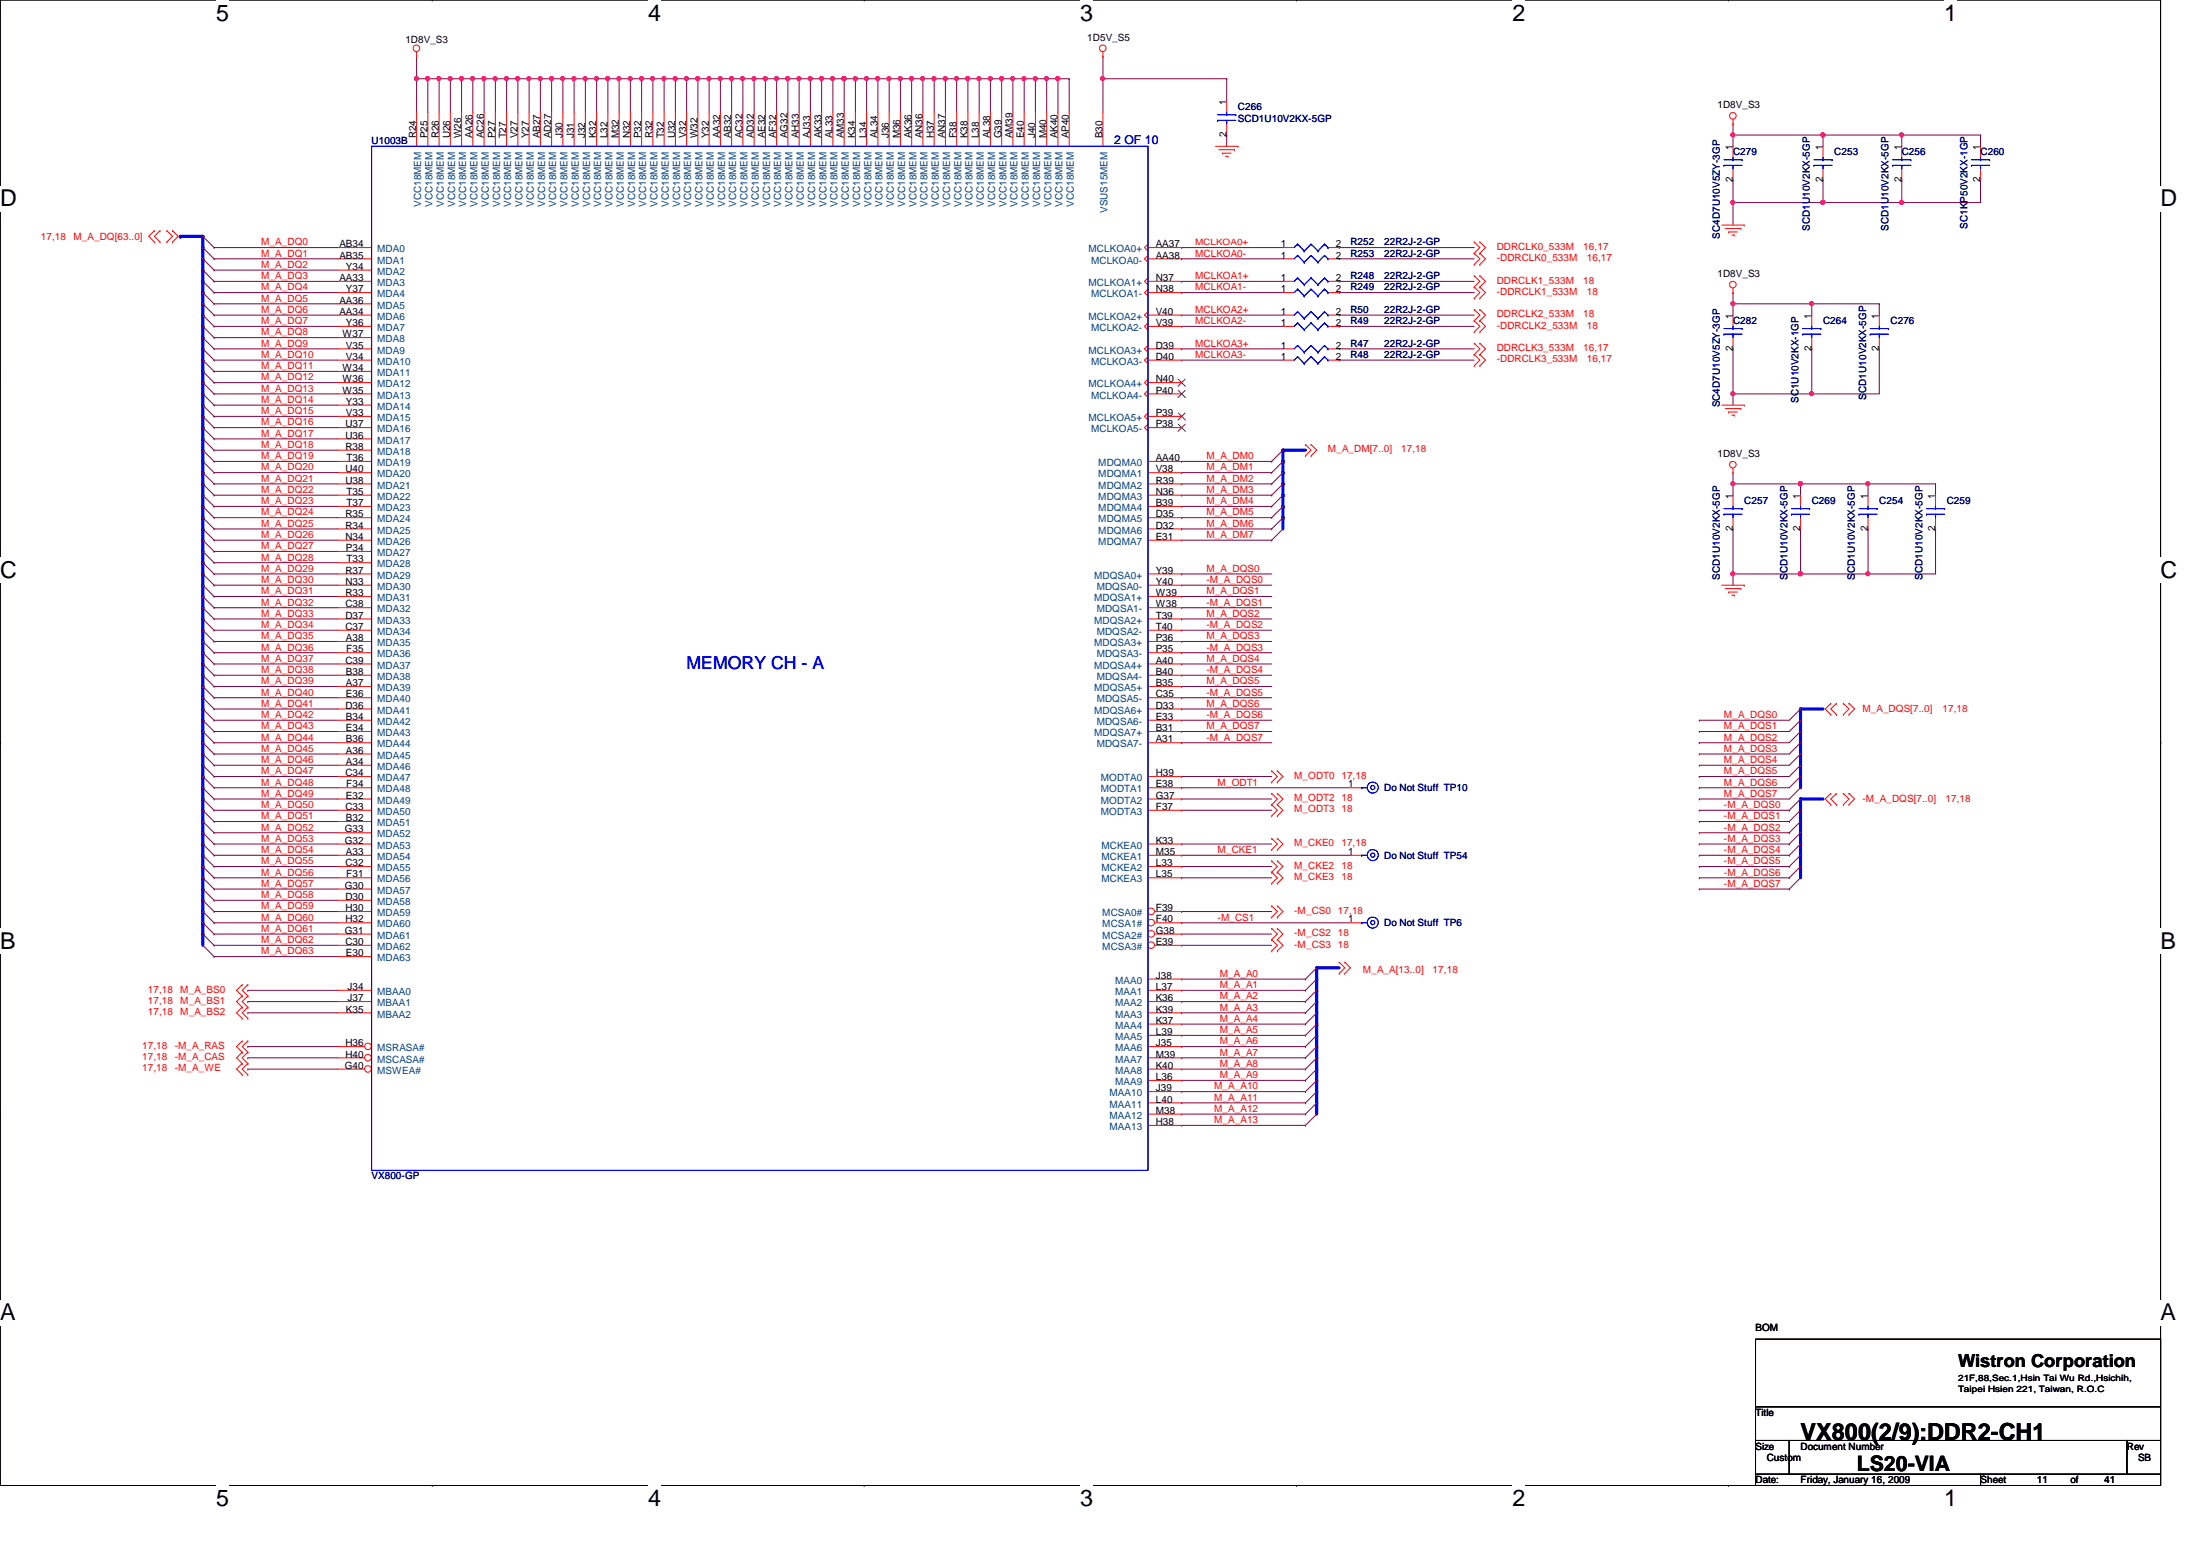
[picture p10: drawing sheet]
<svg xmlns="http://www.w3.org/2000/svg" width="297mm" height="210mm" viewBox="0 0 297 210" stroke-linecap="round" stroke-linejoin="round" font-family="sans-serif">
<defs><g id="words">
<text font-size="3.2" x="243.9" y="195">VX800(2/9):DDR2-CH1</text>
<g font-size="3.1">
<text x="29.3" y="2.8">5</text>
<text x="87.8" y="2.8">4</text>
<text x="146.3" y="2.8">3</text>
<text x="204.8" y="2.8">2</text>
<text x="263.4" y="2.8">1</text>
<text x="0" y="27.9">D</text>
<text x="292.6" y="27.9">D</text>
<text x="0" y="78.2">C</text>
<text x="292.6" y="78.2">C</text>
<text x="0" y="128.5">B</text>
<text x="292.6" y="128.5">B</text>
<text x="0" y="178.8">A</text>
<text x="292.6" y="178.8">A</text>
<text x="29.3" y="204">5</text>
<text x="87.8" y="204">4</text>
<text x="146.3" y="204">3</text>
<text x="204.8" y="204">2</text>
<text x="263.4" y="204">1</text>
</g>
<text font-size="2.9" x="251.5" y="199.3">LS20-VIA</text>
<text font-size="2.4" fill="#00f" x="93" y="90.6">MEMORY CH - A</text>
<text font-size="2.4" x="265.2" y="185.1">Wistron Corporation</text>
<text font-size="1.7" fill="#00f" x="150.9" y="19.5">2 OF 10</text>
<g font-size="1.4">
<text x="54.9" y="5.8">1D8V_S3</text>
<text x="147.3" y="5.5">1D5V_S5</text>
<text x="166.1" y="14.2" transform="rotate(-90 166.1 14.2)">1</text>
<text x="232.6" y="14.6">1D8V_S3</text>
<text x="56.4" y="18.8" transform="rotate(-90 56.4 18.8)">R24</text>
<text x="57.9" y="18.8" transform="rotate(-90 57.9 18.8)">P25</text>
<text x="59.4" y="18.8" transform="rotate(-90 59.4 18.8)">R26</text>
<text x="61" y="18.8" transform="rotate(-90 61 18.8)">U26</text>
<text x="62.5" y="18.8" transform="rotate(-90 62.5 18.8)">W26</text>
<text x="64" y="18.8" transform="rotate(-90 64 18.8)">AA26</text>
<text x="65.5" y="18.8" transform="rotate(-90 65.5 18.8)">AC26</text>
<text x="67.1" y="18.8" transform="rotate(-90 67.1 18.8)">P27</text>
<text x="68.6" y="18.8" transform="rotate(-90 68.6 18.8)">T27</text>
<text x="70.1" y="18.8" transform="rotate(-90 70.1 18.8)">V27</text>
<text x="71.6" y="18.8" transform="rotate(-90 71.6 18.8)">Y27</text>
<text x="73.1" y="18.8" transform="rotate(-90 73.1 18.8)">AB27</text>
<text x="74.7" y="18.8" transform="rotate(-90 74.7 18.8)">AD27</text>
<text x="76.2" y="18.8" transform="rotate(-90 76.2 18.8)">J30</text>
<text x="77.7" y="18.8" transform="rotate(-90 77.7 18.8)">J31</text>
<text x="79.2" y="18.8" transform="rotate(-90 79.2 18.8)">J32</text>
<text x="80.8" y="18.8" transform="rotate(-90 80.8 18.8)">K32</text>
<text x="82.3" y="18.8" transform="rotate(-90 82.3 18.8)">L32</text>
<text x="83.8" y="18.8" transform="rotate(-90 83.8 18.8)">M32</text>
<text x="85.3" y="18.8" transform="rotate(-90 85.3 18.8)">N32</text>
<text x="86.9" y="18.8" transform="rotate(-90 86.9 18.8)">P32</text>
<text x="88.4" y="18.8" transform="rotate(-90 88.4 18.8)">R32</text>
<text x="89.9" y="18.8" transform="rotate(-90 89.9 18.8)">T32</text>
<text x="91.4" y="18.8" transform="rotate(-90 91.4 18.8)">U32</text>
<text x="93" y="18.8" transform="rotate(-90 93 18.8)">V32</text>
<text x="94.5" y="18.8" transform="rotate(-90 94.5 18.8)">W32</text>
<text x="96" y="18.8" transform="rotate(-90 96 18.8)">Y32</text>
<text x="97.5" y="18.8" transform="rotate(-90 97.5 18.8)">AA32</text>
<text x="99.1" y="18.8" transform="rotate(-90 99.1 18.8)">AB32</text>
<text x="100.6" y="18.8" transform="rotate(-90 100.6 18.8)">AC32</text>
<text x="102.1" y="18.8" transform="rotate(-90 102.1 18.8)">AD32</text>
<text x="103.6" y="18.8" transform="rotate(-90 103.6 18.8)">AE32</text>
<text x="105.2" y="18.8" transform="rotate(-90 105.2 18.8)">AF32</text>
<text x="106.7" y="18.8" transform="rotate(-90 106.7 18.8)">AG32</text>
<text x="108.2" y="18.8" transform="rotate(-90 108.2 18.8)">AH33</text>
<text x="109.7" y="18.8" transform="rotate(-90 109.7 18.8)">AJ33</text>
<text x="111.2" y="18.8" transform="rotate(-90 111.2 18.8)">AK33</text>
<text x="112.8" y="18.8" transform="rotate(-90 112.8 18.8)">AL33</text>
<text x="114.3" y="18.8" transform="rotate(-90 114.3 18.8)">AM33</text>
<text x="115.8" y="18.8" transform="rotate(-90 115.8 18.8)">K34</text>
<text x="117.3" y="18.8" transform="rotate(-90 117.3 18.8)">L34</text>
<text x="118.9" y="18.8" transform="rotate(-90 118.9 18.8)">AL34</text>
<text x="120.4" y="18.8" transform="rotate(-90 120.4 18.8)">J36</text>
<text x="121.9" y="18.8" transform="rotate(-90 121.9 18.8)">M36</text>
<text x="123.4" y="18.8" transform="rotate(-90 123.4 18.8)">AK36</text>
<text x="125" y="18.8" transform="rotate(-90 125 18.8)">AN36</text>
<text x="126.5" y="18.8" transform="rotate(-90 126.5 18.8)">H37</text>
<text x="128" y="18.8" transform="rotate(-90 128 18.8)">AN37</text>
<text x="129.5" y="18.8" transform="rotate(-90 129.5 18.8)">F38</text>
<text x="131.1" y="18.8" transform="rotate(-90 131.1 18.8)">K38</text>
<text x="132.6" y="18.8" transform="rotate(-90 132.6 18.8)">L38</text>
<text x="134.1" y="18.8" transform="rotate(-90 134.1 18.8)">AL38</text>
<text x="135.6" y="18.8" transform="rotate(-90 135.6 18.8)">G39</text>
<text x="137.2" y="18.8" transform="rotate(-90 137.2 18.8)">AM39</text>
<text x="138.7" y="18.8" transform="rotate(-90 138.7 18.8)">E40</text>
<text x="140.2" y="18.8" transform="rotate(-90 140.2 18.8)">J40</text>
<text x="141.7" y="18.8" transform="rotate(-90 141.7 18.8)">M40</text>
<text x="143.3" y="18.8" transform="rotate(-90 143.3 18.8)">AK40</text>
<text x="144.8" y="18.8" transform="rotate(-90 144.8 18.8)">AP40</text>
<text x="149.3" y="18.8" transform="rotate(-90 149.3 18.8)">B30</text>
<text x="166.1" y="18.6" transform="rotate(-90 166.1 18.6)">2</text>
<text x="234.7" y="20.3" transform="rotate(-90 234.7 20.3)">1</text>
<text x="246.9" y="20.3" transform="rotate(-90 246.9 20.3)">1</text>
<text x="257.6" y="20.3" transform="rotate(-90 257.6 20.3)">1</text>
<text x="268.2" y="20.3" transform="rotate(-90 268.2 20.3)">1</text>
<text x="234.7" y="24.7" transform="rotate(-90 234.7 24.7)">2</text>
<text x="246.9" y="24.7" transform="rotate(-90 246.9 24.7)">2</text>
<text x="257.6" y="24.7" transform="rotate(-90 257.6 24.7)">2</text>
<text x="268.2" y="24.7" transform="rotate(-90 268.2 24.7)">2</text>
<text x="46" y="33.5">AB34</text>
<text x="46" y="35">AB35</text>
<text x="156.5" y="35">AA38</text>
<text x="156.5" y="33.5">AA37</text>
<text x="173.5" y="35">1</text>
<text x="173.5" y="33.5">1</text>
<text x="180.9" y="35">2</text>
<text x="180.9" y="33.5">2</text>
<text x="46" y="38.1">AA33</text>
<text x="46" y="41.1">AA36</text>
<text x="46.9" y="36.5">Y34</text>
<text x="46.9" y="39.6">Y37</text>
<text x="156.5" y="39.6">N38</text>
<text x="156.5" y="38.1">N37</text>
<text x="173.5" y="39.6">1</text>
<text x="173.5" y="38.1">1</text>
<text x="180.9" y="39.6">2</text>
<text x="180.9" y="38.1">2</text>
<text x="232.6" y="37.5">1D8V_S3</text>
<text x="46" y="42.6">AA34</text>
<text x="46.4" y="45.7">W37</text>
<text x="46.9" y="44.2">Y36</text>
<text x="46.9" y="47.2">V35</text>
<text x="156.5" y="44.2">V39</text>
<text x="156.5" y="47.2">D39</text>
<text x="156.5" y="42.6">V40</text>
<text x="173.5" y="42.6">1</text>
<text x="173.5" y="47.2">1</text>
<text x="173.5" y="44.2">1</text>
<text x="180.9" y="42.6">2</text>
<text x="180.9" y="47.2">2</text>
<text x="180.9" y="44.2">2</text>
<text x="234.7" y="47.5" transform="rotate(-90 234.7 47.5)">2</text>
<text x="234.7" y="43.1" transform="rotate(-90 234.7 43.1)">1</text>
<text x="245.4" y="47.5" transform="rotate(-90 245.4 47.5)">2</text>
<text x="245.4" y="43.1" transform="rotate(-90 245.4 43.1)">1</text>
<text x="254.5" y="47.5" transform="rotate(-90 254.5 47.5)">2</text>
<text x="254.5" y="43.1" transform="rotate(-90 254.5 43.1)">1</text>
<text x="46.4" y="50.2">W34</text>
<text x="46.4" y="51.8">W36</text>
<text x="46.4" y="53.3">W35</text>
<text x="46.9" y="48.7">V34</text>
<text x="156.5" y="53.3">P40</text>
<text x="156.5" y="48.7">D40</text>
<text x="156.5" y="51.8">N40</text>
<text x="173.5" y="48.7">1</text>
<text x="180.9" y="48.7">2</text>
<text x="46.8" y="57.9">U37</text>
<text x="46.8" y="59.4">U36</text>
<text x="46.9" y="54.8">Y33</text>
<text x="46.9" y="56.3">V33</text>
<text x="156.5" y="57.9">P38</text>
<text x="156.5" y="56.3">P39</text>
<text x="46.8" y="60.9">R38</text>
<text x="46.8" y="64">U40</text>
<text x="46.8" y="65.5">U38</text>
<text x="46.9" y="62.4">T36</text>
<text x="156.5" y="62.4">AA40</text>
<text x="156.5" y="64">V38</text>
<text x="156.5" y="65.5">R39</text>
<text x="232.6" y="61.9">1D8V_S3</text>
<text x="46.8" y="70.1">R35</text>
<text x="46.8" y="71.6">R34</text>
<text x="46.9" y="67">T35</text>
<text x="46.9" y="68.5">T37</text>
<text x="156.5" y="67">N36</text>
<text x="156.5" y="68.5">B39</text>
<text x="156.5" y="70.1">D35</text>
<text x="156.5" y="71.6">D32</text>
<text x="234.7" y="71.9" transform="rotate(-90 234.7 71.9)">2</text>
<text x="234.7" y="67.5" transform="rotate(-90 234.7 67.5)">1</text>
<text x="243.8" y="71.9" transform="rotate(-90 243.8 71.9)">2</text>
<text x="243.8" y="67.5" transform="rotate(-90 243.8 67.5)">1</text>
<text x="253" y="71.9" transform="rotate(-90 253 71.9)">2</text>
<text x="253" y="67.5" transform="rotate(-90 253 67.5)">1</text>
<text x="262.1" y="71.9" transform="rotate(-90 262.1 71.9)">2</text>
<text x="262.1" y="67.5" transform="rotate(-90 262.1 67.5)">1</text>
<text x="46.8" y="73.1">N34</text>
<text x="46.8" y="77.7">R37</text>
<text x="46.9" y="74.6">P34</text>
<text x="46.9" y="76.2">T33</text>
<text x="156.5" y="77.7">Y39</text>
<text x="156.5" y="73.1">E31</text>
<text x="46.8" y="79.2">N33</text>
<text x="46.8" y="80.7">R33</text>
<text x="46.8" y="82.3">C38</text>
<text x="46.8" y="83.8">D37</text>
<text x="156.5" y="80.7">W39</text>
<text x="156.5" y="83.8">T39</text>
<text x="156.5" y="79.2">Y40</text>
<text x="156.5" y="82.3">W38</text>
<text x="46.8" y="85.3">C37</text>
<text x="46.8" y="89.9">C39</text>
<text x="46.9" y="86.8">A38</text>
<text x="46.9" y="88.3">F35</text>
<text x="156.5" y="86.8">P36</text>
<text x="156.5" y="89.9">A40</text>
<text x="156.5" y="85.3">T40</text>
<text x="156.5" y="88.3">P35</text>
<text x="46.8" y="96">D36</text>
<text x="46.9" y="91.4">B38</text>
<text x="46.9" y="92.9">A37</text>
<text x="46.9" y="94.4">E36</text>
<text x="156.5" y="92.9">B35</text>
<text x="156.5" y="96">D33</text>
<text x="156.5" y="91.4">B40</text>
<text x="156.5" y="94.4">C35</text>
<text x="46.9" y="97.5">B34</text>
<text x="46.9" y="99">E34</text>
<text x="46.9" y="100.5">B36</text>
<text x="156.5" y="99">B31</text>
<text x="156.5" y="97.5">E33</text>
<text x="156.5" y="100.5">A31</text>
<text x="46.8" y="105.1">C34</text>
<text x="46.9" y="102.1">A36</text>
<text x="46.9" y="103.6">A34</text>
<text x="46.9" y="106.6">F34</text>
<text x="156.5" y="105.1">H39</text>
<text x="156.5" y="106.6">E38</text>
<text x="182.6" y="106.6">1</text>
<text x="46.7" y="112.7">G33</text>
<text x="46.8" y="109.7">C33</text>
<text x="46.9" y="108.2">E32</text>
<text x="46.9" y="111.2">B32</text>
<text x="156.5" y="108.2">G37</text>
<text x="156.5" y="109.7">F37</text>
<text x="46.7" y="114.3">G32</text>
<text x="46.8" y="117.3">C32</text>
<text x="46.9" y="115.8">A33</text>
<text x="46.9" y="118.8">F31</text>
<text x="156.5" y="114.3">K33</text>
<text x="156.5" y="115.8">M35</text>
<text x="156.5" y="117.3">L33</text>
<text x="156.5" y="118.8">L35</text>
<text x="182.6" y="115.8">1</text>
<text x="46.7" y="120.4">G30</text>
<text x="46.8" y="121.9">D30</text>
<text x="46.8" y="123.4">H30</text>
<text x="46.8" y="124.9">H32</text>
<text x="156.5" y="123.4">F39</text>
<text x="156.5" y="124.9">F40</text>
<text x="182.6" y="124.9">1</text>
<text x="46.7" y="126.4">G31</text>
<text x="46.8" y="128">C30</text>
<text x="46.9" y="129.5">E30</text>
<text x="156.5" y="126.4">G38</text>
<text x="156.5" y="128">E39</text>
<text x="46.9" y="137.1">K35</text>
<text x="47.1" y="134.1">J34</text>
<text x="47.1" y="135.6">J37</text>
<text x="156.5" y="132.5">J38</text>
<text x="156.5" y="134.1">L37</text>
<text x="156.5" y="135.6">K36</text>
<text x="156.5" y="137.1">K39</text>
<text x="46.8" y="141.7">H36</text>
<text x="46.8" y="143.2">H40</text>
<text x="156.5" y="138.6">K37</text>
<text x="156.5" y="140.2">L39</text>
<text x="156.5" y="141.7">J35</text>
<text x="156.5" y="143.2">M39</text>
<text x="46.7" y="144.7">G40</text>
<text x="156.5" y="144.7">K40</text>
<text x="156.5" y="146.3">L36</text>
<text x="156.5" y="147.8">J39</text>
<text x="156.5" y="149.3">L40</text>
<text x="156.5" y="150.8">M38</text>
<text x="156.5" y="152.4">H38</text>
<text x="237.8" y="180.3">BOM</text>
<text x="237.8" y="191.7">Title</text>
<text x="237.8" y="196.3">Size</text>
<text x="239.3" y="197.8">Custom</text>
<text x="243.9" y="196.3">Document Number</text>
<text x="288.1" y="196.3">Rev</text>
<text x="289.6" y="197.8">SB</text>
<text x="237.8" y="200.9">Date:</text>
<text x="243.9" y="200.9">Friday, January 16, 2009</text>
<text x="268.3" y="200.9">Sheet</text>
<text x="275.9" y="200.9">11</text>
<text x="280.5" y="200.9">of</text>
<text x="285" y="200.9">41</text>
</g>
<g font-size="1.4" fill="#000080">
<text x="167.7" y="14.9">C266</text>
<text x="167.7" y="16.5">SCD1U10V2KX-5GP</text>
<text x="50.3" y="19.5">U1003B</text>
<text x="234.7" y="21">C279</text>
<text x="248.5" y="21">C253</text>
<text x="257.6" y="21">C256</text>
<text x="268.3" y="21">C260</text>
<text x="182.9" y="34.8">R253</text>
<text x="182.9" y="33.2">R252</text>
<text x="187.5" y="34.8">22R2J-2-GP</text>
<text x="187.5" y="33.2">22R2J-2-GP</text>
<text x="233" y="32.3" transform="rotate(-90 233 32.3)">SC4D7U10V5ZY-3GP</text>
<text x="245.1" y="31.2" transform="rotate(-90 245.1 31.2)">SCD1U10V2KX-5GP</text>
<text x="255.8" y="31.2" transform="rotate(-90 255.8 31.2)">SCD1U10V2KX-5GP</text>
<text x="266.5" y="30.9" transform="rotate(-90 266.5 30.9)">SC1KP50V2KX-1GP</text>
<text x="182.9" y="39.3">R249</text>
<text x="182.9" y="37.8">R248</text>
<text x="187.5" y="39.3">22R2J-2-GP</text>
<text x="187.5" y="37.8">22R2J-2-GP</text>
<text x="182.9" y="42.4">R50</text>
<text x="182.9" y="46.9">R47</text>
<text x="182.9" y="43.9">R49</text>
<text x="187.5" y="42.4">22R2J-2-GP</text>
<text x="187.5" y="46.9">22R2J-2-GP</text>
<text x="187.5" y="43.9">22R2J-2-GP</text>
<text x="234.7" y="43.9">C282</text>
<text x="246.9" y="43.9">C264</text>
<text x="256.1" y="43.9">C276</text>
<text x="182.9" y="48.5">R48</text>
<text x="187.5" y="48.5">22R2J-2-GP</text>
<text x="233" y="55.2" transform="rotate(-90 233 55.2)">SC4D7U10V5ZY-3GP</text>
<text x="243.6" y="54.6" transform="rotate(-90 243.6 54.6)">SC1U10V2KX-1GP</text>
<text x="252.8" y="54.1" transform="rotate(-90 252.8 54.1)">SCD1U10V2KX-5GP</text>
<text x="236.3" y="68.3">C257</text>
<text x="245.4" y="68.3">C269</text>
<text x="254.5" y="68.3">C254</text>
<text x="263.7" y="68.3">C259</text>
<text x="233" y="78.5" transform="rotate(-90 233 78.5)">SCD1U10V2KX-5GP</text>
<text x="242.1" y="78.5" transform="rotate(-90 242.1 78.5)">SCD1U10V2KX-5GP</text>
<text x="251.2" y="78.5" transform="rotate(-90 251.2 78.5)">SCD1U10V2KX-5GP</text>
<text x="260.4" y="78.5" transform="rotate(-90 260.4 78.5)">SCD1U10V2KX-5GP</text>
<text x="187.5" y="107.1">Do Not Stuff TP10</text>
<text x="187.5" y="116.3">Do Not Stuff TP54</text>
<text x="187.5" y="125.4">Do Not Stuff TP6</text>
<text x="50.3" y="159.7">VX800-GP</text>
</g>
<g font-size="1.4" fill="#004080">
<text x="57.1" y="28" transform="rotate(-90 57.1 28)">VCC18MEM</text>
<text x="58.6" y="28" transform="rotate(-90 58.6 28)">VCC18MEM</text>
<text x="60.1" y="28" transform="rotate(-90 60.1 28)">VCC18MEM</text>
<text x="61.6" y="28" transform="rotate(-90 61.6 28)">VCC18MEM</text>
<text x="63.2" y="28" transform="rotate(-90 63.2 28)">VCC18MEM</text>
<text x="64.7" y="28" transform="rotate(-90 64.7 28)">VCC18MEM</text>
<text x="66.2" y="28" transform="rotate(-90 66.2 28)">VCC18MEM</text>
<text x="67.7" y="28" transform="rotate(-90 67.7 28)">VCC18MEM</text>
<text x="69.3" y="28" transform="rotate(-90 69.3 28)">VCC18MEM</text>
<text x="70.8" y="28" transform="rotate(-90 70.8 28)">VCC18MEM</text>
<text x="72.3" y="28" transform="rotate(-90 72.3 28)">VCC18MEM</text>
<text x="73.8" y="28" transform="rotate(-90 73.8 28)">VCC18MEM</text>
<text x="75.4" y="28" transform="rotate(-90 75.4 28)">VCC18MEM</text>
<text x="76.9" y="28" transform="rotate(-90 76.9 28)">VCC18MEM</text>
<text x="78.4" y="28" transform="rotate(-90 78.4 28)">VCC18MEM</text>
<text x="79.9" y="28" transform="rotate(-90 79.9 28)">VCC18MEM</text>
<text x="81.4" y="28" transform="rotate(-90 81.4 28)">VCC18MEM</text>
<text x="83" y="28" transform="rotate(-90 83 28)">VCC18MEM</text>
<text x="84.5" y="28" transform="rotate(-90 84.5 28)">VCC18MEM</text>
<text x="86" y="28" transform="rotate(-90 86 28)">VCC18MEM</text>
<text x="87.5" y="28" transform="rotate(-90 87.5 28)">VCC18MEM</text>
<text x="89.1" y="28" transform="rotate(-90 89.1 28)">VCC18MEM</text>
<text x="90.6" y="28" transform="rotate(-90 90.6 28)">VCC18MEM</text>
<text x="92.1" y="28" transform="rotate(-90 92.1 28)">VCC18MEM</text>
<text x="93.6" y="28" transform="rotate(-90 93.6 28)">VCC18MEM</text>
<text x="95.2" y="28" transform="rotate(-90 95.2 28)">VCC18MEM</text>
<text x="96.7" y="28" transform="rotate(-90 96.7 28)">VCC18MEM</text>
<text x="98.2" y="28" transform="rotate(-90 98.2 28)">VCC18MEM</text>
<text x="99.7" y="28" transform="rotate(-90 99.7 28)">VCC18MEM</text>
<text x="101.3" y="28" transform="rotate(-90 101.3 28)">VCC18MEM</text>
<text x="102.8" y="28" transform="rotate(-90 102.8 28)">VCC18MEM</text>
<text x="104.3" y="28" transform="rotate(-90 104.3 28)">VCC18MEM</text>
<text x="105.8" y="28" transform="rotate(-90 105.8 28)">VCC18MEM</text>
<text x="107.4" y="28" transform="rotate(-90 107.4 28)">VCC18MEM</text>
<text x="108.9" y="28" transform="rotate(-90 108.9 28)">VCC18MEM</text>
<text x="110.4" y="28" transform="rotate(-90 110.4 28)">VCC18MEM</text>
<text x="111.9" y="28" transform="rotate(-90 111.9 28)">VCC18MEM</text>
<text x="113.5" y="28" transform="rotate(-90 113.5 28)">VCC18MEM</text>
<text x="115" y="28" transform="rotate(-90 115 28)">VCC18MEM</text>
<text x="116.5" y="28" transform="rotate(-90 116.5 28)">VCC18MEM</text>
<text x="118" y="28" transform="rotate(-90 118 28)">VCC18MEM</text>
<text x="119.5" y="28" transform="rotate(-90 119.5 28)">VCC18MEM</text>
<text x="121.1" y="28" transform="rotate(-90 121.1 28)">VCC18MEM</text>
<text x="122.6" y="28" transform="rotate(-90 122.6 28)">VCC18MEM</text>
<text x="124.1" y="28" transform="rotate(-90 124.1 28)">VCC18MEM</text>
<text x="125.6" y="28" transform="rotate(-90 125.6 28)">VCC18MEM</text>
<text x="127.2" y="28" transform="rotate(-90 127.2 28)">VCC18MEM</text>
<text x="128.7" y="28" transform="rotate(-90 128.7 28)">VCC18MEM</text>
<text x="130.2" y="28" transform="rotate(-90 130.2 28)">VCC18MEM</text>
<text x="131.7" y="28" transform="rotate(-90 131.7 28)">VCC18MEM</text>
<text x="133.3" y="28" transform="rotate(-90 133.3 28)">VCC18MEM</text>
<text x="134.8" y="28" transform="rotate(-90 134.8 28)">VCC18MEM</text>
<text x="136.3" y="28" transform="rotate(-90 136.3 28)">VCC18MEM</text>
<text x="137.8" y="28" transform="rotate(-90 137.8 28)">VCC18MEM</text>
<text x="139.4" y="28" transform="rotate(-90 139.4 28)">VCC18MEM</text>
<text x="140.9" y="28" transform="rotate(-90 140.9 28)">VCC18MEM</text>
<text x="142.4" y="28" transform="rotate(-90 142.4 28)">VCC18MEM</text>
<text x="143.9" y="28" transform="rotate(-90 143.9 28)">VCC18MEM</text>
<text x="145.5" y="28" transform="rotate(-90 145.5 28)">VCC18MEM</text>
<text x="150" y="28.8" transform="rotate(-90 150 28.8)">VSUS15MEM</text>
<text x="51.1" y="34.2">MDA0</text>
<text x="51.1" y="35.7">MDA1</text>
<text x="147.4" y="34.2">MCLKOA0+</text>
<text x="147.8" y="35.7">MCLKOA0-</text>
<text x="51.1" y="37.2">MDA2</text>
<text x="51.1" y="38.7">MDA3</text>
<text x="51.1" y="40.3">MDA4</text>
<text x="51.1" y="41.8">MDA5</text>
<text x="147.4" y="38.7">MCLKOA1+</text>
<text x="147.8" y="40.3">MCLKOA1-</text>
<text x="51.1" y="43.3">MDA6</text>
<text x="51.1" y="44.8">MDA7</text>
<text x="51.1" y="46.4">MDA8</text>
<text x="51.1" y="47.9">MDA9</text>
<text x="147.4" y="47.9">MCLKOA3+</text>
<text x="147.4" y="43.3">MCLKOA2+</text>
<text x="147.8" y="44.8">MCLKOA2-</text>
<text x="51.1" y="49.4">MDA10</text>
<text x="51.1" y="50.9">MDA11</text>
<text x="51.1" y="52.5">MDA12</text>
<text x="51.1" y="54">MDA13</text>
<text x="147.4" y="52.5">MCLKOA4+</text>
<text x="147.8" y="54">MCLKOA4-</text>
<text x="147.8" y="49.4">MCLKOA3-</text>
<text x="51.1" y="55.5">MDA14</text>
<text x="51.1" y="57">MDA15</text>
<text x="51.1" y="58.5">MDA16</text>
<text x="147.4" y="57">MCLKOA5+</text>
<text x="147.8" y="58.5">MCLKOA5-</text>
<text x="51.1" y="60.1">MDA17</text>
<text x="51.1" y="61.6">MDA18</text>
<text x="51.1" y="63.1">MDA19</text>
<text x="51.1" y="64.6">MDA20</text>
<text x="148.8" y="63.1">MDQMA0</text>
<text x="148.8" y="64.6">MDQMA1</text>
<text x="51.1" y="66.2">MDA21</text>
<text x="51.1" y="67.7">MDA22</text>
<text x="51.1" y="69.2">MDA23</text>
<text x="51.1" y="70.7">MDA24</text>
<text x="148.8" y="66.2">MDQMA2</text>
<text x="148.8" y="67.7">MDQMA3</text>
<text x="148.8" y="69.2">MDQMA4</text>
<text x="148.8" y="70.7">MDQMA5</text>
<text x="51.1" y="72.3">MDA25</text>
<text x="51.1" y="73.8">MDA26</text>
<text x="51.1" y="75.3">MDA27</text>
<text x="51.1" y="76.8">MDA28</text>
<text x="148.8" y="72.3">MDQMA6</text>
<text x="148.8" y="73.8">MDQMA7</text>
<text x="51.1" y="78.4">MDA29</text>
<text x="51.1" y="79.9">MDA30</text>
<text x="51.1" y="81.4">MDA31</text>
<text x="51.1" y="82.9">MDA32</text>
<text x="148.2" y="78.4">MDQSA0+</text>
<text x="148.2" y="81.4">MDQSA1+</text>
<text x="148.5" y="79.9">MDQSA0-</text>
<text x="148.5" y="82.9">MDQSA1-</text>
<text x="51.1" y="84.5">MDA33</text>
<text x="51.1" y="86">MDA34</text>
<text x="51.1" y="87.5">MDA35</text>
<text x="51.1" y="89">MDA36</text>
<text x="148.2" y="84.5">MDQSA2+</text>
<text x="148.2" y="87.5">MDQSA3+</text>
<text x="148.5" y="86">MDQSA2-</text>
<text x="148.5" y="89">MDQSA3-</text>
<text x="51.1" y="90.6">MDA37</text>
<text x="51.1" y="92.1">MDA38</text>
<text x="51.1" y="93.6">MDA39</text>
<text x="51.1" y="95.1">MDA40</text>
<text x="148.2" y="90.6">MDQSA4+</text>
<text x="148.2" y="93.6">MDQSA5+</text>
<text x="148.5" y="92.1">MDQSA4-</text>
<text x="148.5" y="95.1">MDQSA5-</text>
<text x="51.1" y="96.6">MDA41</text>
<text x="51.1" y="98.2">MDA42</text>
<text x="51.1" y="99.7">MDA43</text>
<text x="51.1" y="101.2">MDA44</text>
<text x="148.2" y="96.6">MDQSA6+</text>
<text x="148.2" y="99.7">MDQSA7+</text>
<text x="148.5" y="98.2">MDQSA6-</text>
<text x="148.5" y="101.2">MDQSA7-</text>
<text x="51.1" y="102.7">MDA45</text>
<text x="51.1" y="104.3">MDA46</text>
<text x="51.1" y="105.8">MDA47</text>
<text x="51.1" y="107.3">MDA48</text>
<text x="149.1" y="105.8">MODTA0</text>
<text x="149.1" y="107.3">MODTA1</text>
<text x="51.1" y="108.8">MDA49</text>
<text x="51.1" y="110.4">MDA50</text>
<text x="51.1" y="111.9">MDA51</text>
<text x="51.1" y="113.4">MDA52</text>
<text x="149.1" y="108.8">MODTA2</text>
<text x="149.1" y="110.4">MODTA3</text>
<text x="51.1" y="114.9">MDA53</text>
<text x="51.1" y="116.5">MDA54</text>
<text x="51.1" y="118">MDA55</text>
<text x="51.1" y="119.5">MDA56</text>
<text x="149.2" y="114.9">MCKEA0</text>
<text x="149.2" y="116.5">MCKEA1</text>
<text x="149.2" y="118">MCKEA2</text>
<text x="149.2" y="119.5">MCKEA3</text>
<text x="51.1" y="121">MDA57</text>
<text x="51.1" y="122.6">MDA58</text>
<text x="51.1" y="124.1">MDA59</text>
<text x="51.1" y="125.6">MDA60</text>
<text x="149.3" y="124.1">MCSA0#</text>
<text x="149.3" y="125.6">MCSA1#</text>
<text x="51.1" y="127.1">MDA61</text>
<text x="51.1" y="128.7">MDA62</text>
<text x="51.1" y="130.2">MDA63</text>
<text x="149.3" y="127.1">MCSA2#</text>
<text x="149.3" y="128.7">MCSA3#</text>
<text x="51.1" y="134.7">MBAA0</text>
<text x="51.1" y="136.3">MBAA1</text>
<text x="51.1" y="137.8">MBAA2</text>
<text x="151" y="133.2">MAA0</text>
<text x="151" y="134.7">MAA1</text>
<text x="151" y="136.3">MAA2</text>
<text x="151" y="137.8">MAA3</text>
<text x="51.1" y="142.4">MSRASA#</text>
<text x="51.1" y="143.9">MSCASA#</text>
<text x="151" y="139.3">MAA4</text>
<text x="151" y="140.8">MAA5</text>
<text x="151" y="142.4">MAA6</text>
<text x="151" y="143.9">MAA7</text>
<text x="51.1" y="145.4">MSWEA#</text>
<text x="150.3" y="148.5">MAA10</text>
<text x="150.3" y="150">MAA11</text>
<text x="151" y="145.4">MAA8</text>
<text x="151" y="146.9">MAA9</text>
<text x="150.3" y="151.5">MAA12</text>
<text x="150.3" y="153">MAA13</text>
</g>
<g font-size="1.4" fill="#f00">
<text x="5.5" y="32.5">17,18</text>
<text x="9.9" y="32.5">M_A_DQ[63..0]</text>
<text x="35.4" y="33.2">M_A_DQ0</text>
<text x="35.4" y="34.8">M_A_DQ1</text>
<text x="161.9" y="34.8">MCLKOA0-</text>
<text x="202.7" y="33.8">DDRCLK0_533M</text>
<text x="202.7" y="35.3">-DDRCLK0_533M</text>
<text x="214.5" y="33.8">16,17</text>
<text x="214.9" y="35.3">16,17</text>
<text x="35.4" y="36.3">M_A_DQ2</text>
<text x="35.4" y="37.8">M_A_DQ3</text>
<text x="35.4" y="40.9">M_A_DQ5</text>
<text x="35.4" y="39.3">M_A_DQ4</text>
<text x="161.9" y="39.3">MCLKOA1-</text>
<text x="161.9" y="37.8">MCLKOA1+</text>
<text x="202.7" y="38.4">DDRCLK1_533M</text>
<text x="202.7" y="39.9">-DDRCLK1_533M</text>
<text x="214.5" y="38.4">18</text>
<text x="214.9" y="39.9">18</text>
<text x="35.4" y="43.9">M_A_DQ7</text>
<text x="35.4" y="42.4">M_A_DQ6</text>
<text x="35.4" y="46.9">M_A_DQ9</text>
<text x="35.4" y="45.4">M_A_DQ8</text>
<text x="161.9" y="46.9">MCLKOA3+</text>
<text x="161.9" y="42.4">MCLKOA2+</text>
<text x="161.9" y="43.9">MCLKOA2-</text>
<text x="202.7" y="47.5">DDRCLK3_533M</text>
<text x="202.7" y="43">DDRCLK2_533M</text>
<text x="202.7" y="44.5">-DDRCLK2_533M</text>
<text x="214.5" y="47.5">16,17</text>
<text x="214.5" y="43">18</text>
<text x="214.9" y="44.5">18</text>
<text x="35.4" y="51.5">M_A_DQ12</text>
<text x="35.4" y="48.5">M_A_DQ10</text>
<text x="35.4" y="53">M_A_DQ13</text>
<text x="35.4" y="50">M_A_DQ11</text>
<text x="161.9" y="48.5">MCLKOA3-</text>
<text x="202.7" y="49.1">-DDRCLK3_533M</text>
<text x="214.9" y="49.1">16,17</text>
<text x="35.4" y="56.1">M_A_DQ15</text>
<text x="35.4" y="54.6">M_A_DQ14</text>
<text x="35.4" y="57.6">M_A_DQ16</text>
<text x="35.4" y="59.1">M_A_DQ17</text>
<text x="35.4" y="63.7">M_A_DQ20</text>
<text x="35.4" y="62.2">M_A_DQ19</text>
<text x="35.4" y="60.7">M_A_DQ18</text>
<text x="35.4" y="65.2">M_A_DQ21</text>
<text x="163.4" y="62.2">M_A_DM0</text>
<text x="163.4" y="63.7">M_A_DM1</text>
<text x="163.4" y="65.2">M_A_DM2</text>
<text x="179.9" y="61.3">M_A_DM[7..0]</text>
<text x="189.8" y="61.3">17,18</text>
<text x="35.4" y="71.3">M_A_DQ25</text>
<text x="35.4" y="66.8">M_A_DQ22</text>
<text x="35.4" y="68.3">M_A_DQ23</text>
<text x="35.4" y="69.8">M_A_DQ24</text>
<text x="163.4" y="66.8">M_A_DM3</text>
<text x="163.4" y="68.3">M_A_DM4</text>
<text x="163.4" y="69.8">M_A_DM5</text>
<text x="163.4" y="71.3">M_A_DM6</text>
<text x="35.4" y="74.4">M_A_DQ27</text>
<text x="35.4" y="75.9">M_A_DQ28</text>
<text x="35.4" y="72.9">M_A_DQ26</text>
<text x="35.4" y="77.4">M_A_DQ29</text>
<text x="163.4" y="72.9">M_A_DM7</text>
<text x="163.4" y="77.4">M_A_DQS0</text>
<text x="35.4" y="79">M_A_DQ30</text>
<text x="35.4" y="80.5">M_A_DQ31</text>
<text x="35.4" y="82">M_A_DQ32</text>
<text x="35.4" y="83.5">M_A_DQ33</text>
<text x="163.4" y="83.5">M_A_DQS2</text>
<text x="163.4" y="80.5">M_A_DQS1</text>
<text x="163.4" y="79">-M_A_DQS0</text>
<text x="163.4" y="82">-M_A_DQS1</text>
<text x="35.4" y="88.1">M_A_DQ36</text>
<text x="35.4" y="89.6">M_A_DQ37</text>
<text x="35.4" y="86.6">M_A_DQ35</text>
<text x="35.4" y="85">M_A_DQ34</text>
<text x="163.4" y="86.6">M_A_DQS3</text>
<text x="163.4" y="89.6">M_A_DQS4</text>
<text x="163.4" y="88.1">-M_A_DQS3</text>
<text x="163.4" y="85">-M_A_DQS2</text>
<text x="35.4" y="94.2">M_A_DQ40</text>
<text x="35.4" y="92.7">M_A_DQ39</text>
<text x="35.4" y="91.1">M_A_DQ38</text>
<text x="35.4" y="95.7">M_A_DQ41</text>
<text x="163.4" y="92.7">M_A_DQS5</text>
<text x="163.4" y="95.7">M_A_DQS6</text>
<text x="163.4" y="91.1">-M_A_DQS4</text>
<text x="163.4" y="94.2">-M_A_DQS5</text>
<text x="35.4" y="100.3">M_A_DQ44</text>
<text x="35.4" y="97.2">M_A_DQ42</text>
<text x="35.4" y="101.8">M_A_DQ45</text>
<text x="35.4" y="98.8">M_A_DQ43</text>
<text x="163.4" y="98.8">M_A_DQS7</text>
<text x="163.4" y="97.2">-M_A_DQS6</text>
<text x="163.4" y="100.3">-M_A_DQS7</text>
<text x="233.5" y="100.3">M_A_DQS2</text>
<text x="233.5" y="101.8">M_A_DQS3</text>
<text x="233.5" y="97.2">M_A_DQS0</text>
<text x="233.5" y="98.8">M_A_DQS1</text>
<text x="252.3" y="96.5">M_A_DQS[7..0]</text>
<text x="263.1" y="96.5">17,18</text>
<text x="35.4" y="104.9">M_A_DQ47</text>
<text x="35.4" y="106.4">M_A_DQ48</text>
<text x="35.4" y="107.9">M_A_DQ49</text>
<text x="35.4" y="103.3">M_A_DQ46</text>
<text x="164.9" y="106.4">M_ODT1</text>
<text x="175.3" y="105.5">M_ODT0 17,18</text>
<text x="233.5" y="104.9">M_A_DQS5</text>
<text x="233.5" y="107.9">M_A_DQS7</text>
<text x="233.5" y="103.3">M_A_DQS4</text>
<text x="233.5" y="106.4">M_A_DQS6</text>
<text x="35.4" y="111">M_A_DQ51</text>
<text x="35.4" y="109.4">M_A_DQ50</text>
<text x="35.4" y="112.5">M_A_DQ52</text>
<text x="175.3" y="108.5">M_ODT2 18</text>
<text x="175.3" y="110">M_ODT3 18</text>
<text x="233.5" y="109.4">-M_A_DQS0</text>
<text x="233.5" y="111">-M_A_DQS1</text>
<text x="233.5" y="112.5">-M_A_DQS2</text>
<text x="252.3" y="108.7">-M_A_DQS[7..0]</text>
<text x="263.5" y="108.7">17,18</text>
<text x="35.4" y="115.5">M_A_DQ54</text>
<text x="35.4" y="114">M_A_DQ53</text>
<text x="35.4" y="117.1">M_A_DQ55</text>
<text x="35.4" y="118.6">M_A_DQ56</text>
<text x="164.9" y="115.5">M_CKE1</text>
<text x="175.3" y="114.6">M_CKE0</text>
<text x="175.3" y="117.6">M_CKE2</text>
<text x="175.3" y="119.2">M_CKE3</text>
<text x="181.7" y="114.6">17,18</text>
<text x="181.7" y="117.6">18</text>
<text x="181.7" y="119.2">18</text>
<text x="233.5" y="114">-M_A_DQS3</text>
<text x="233.5" y="118.6">-M_A_DQS6</text>
<text x="233.5" y="115.5">-M_A_DQS4</text>
<text x="233.5" y="117.1">-M_A_DQS5</text>
<text x="35.4" y="123.1">M_A_DQ59</text>
<text x="35.4" y="124.7">M_A_DQ60</text>
<text x="35.4" y="121.6">M_A_DQ58</text>
<text x="35.4" y="120.1">M_A_DQ57</text>
<text x="164.9" y="124.7">-M_CS1</text>
<text x="175.3" y="123.7">-M_CS0 17,18</text>
<text x="233.5" y="120.1">-M_A_DQS7</text>
<text x="35.4" y="129.2">M_A_DQ63</text>
<text x="35.4" y="126.2">M_A_DQ61</text>
<text x="35.4" y="127.7">M_A_DQ62</text>
<text x="175.3" y="126.8">-M_CS2 18</text>
<text x="175.3" y="128.3">-M_CS3 18</text>
<text x="184.6" y="131.7">M_A_A[13..0]</text>
<text x="194.1" y="131.7">17,18</text>
<text x="20" y="134.4">17,18</text>
<text x="20" y="135.9">17,18</text>
<text x="20" y="137.5">17,18</text>
<text x="24.4" y="134.4">M_A_BS0</text>
<text x="24.4" y="135.9">M_A_BS1</text>
<text x="24.4" y="137.5">M_A_BS2</text>
<text x="165.2" y="132.3">M_A_A0</text>
<text x="165.2" y="136.9">M_A_A3</text>
<text x="165.2" y="133.8">M_A_A1</text>
<text x="165.2" y="135.3">M_A_A2</text>
<text x="19.3" y="142">17,18</text>
<text x="19.3" y="143.6">17,18</text>
<text x="23.7" y="142">-M_A_RAS</text>
<text x="23.7" y="143.6">-M_A_CAS</text>
<text x="165.2" y="141.4">M_A_A6</text>
<text x="165.2" y="139.9">M_A_A5</text>
<text x="165.2" y="143">M_A_A7</text>
<text x="165.2" y="138.4">M_A_A4</text>
<text x="19.3" y="145.1">17,18</text>
<text x="23.7" y="145.1">-M_A_WE</text>
<text x="164.5" y="147.5">M_A_A10</text>
<text x="164.5" y="149.1">M_A_A11</text>
<text x="165.2" y="144.5">M_A_A8</text>
<text x="165.2" y="146">M_A_A9</text>
<text x="164.5" y="152.1">M_A_A13</text>
<text x="164.5" y="150.6">M_A_A12</text>
</g>
<text font-size="1.2" fill="#f00" x="161.9" y="33.2">MCLKOA0+</text>
<g font-size="1.2">
<text x="265.2" y="187">21F,88,Sec.1,Hsin Tai Wu Rd.,Hsichih,</text>
<text x="265.2" y="188.6">Taipei Hsien 221, Taiwan, R.O.C</text>
</g>
</g></defs>
<path d="M0 0h292.6v201.2h-292.6z" fill="none" stroke="#000" stroke-width=".14"/>
<g fill="#fff">
<path d="M29.3 0h1.7v3.5h-1.7z"/>
<path d="M29.3 201.2h1.7v3.4h-1.7z"/>
</g>
<path d="M58.5 0h.1M58.5 201.2h.1" fill="none" stroke="#000" stroke-width=".14"/>
<g fill="#fff">
<path d="M87.8 0h1.7v3.5h-1.7z"/>
<path d="M87.8 201.2h1.7v3.4h-1.7z"/>
</g>
<path d="M117 0h.1M117 201.2h.1" fill="none" stroke="#000" stroke-width=".14"/>
<g fill="#fff">
<path d="M146.3 0h1.7v3.5h-1.7z"/>
<path d="M146.3 201.2h1.7v3.4h-1.7z"/>
</g>
<path d="M175.6 0h.1M175.6 201.2h.1" fill="none" stroke="#000" stroke-width=".14"/>
<g fill="#fff">
<path d="M204.8 0h1.8v3.5h-1.8z"/>
<path d="M204.8 201.2h1.8v3.4h-1.8z"/>
</g>
<path d="M234.1 0h.1M234.1 201.2h.1" fill="none" stroke="#000" stroke-width=".14"/>
<g fill="#fff">
<path d="M263.4 0h1.7v3.5h-1.7z"/>
<path d="M263.4 201.2h1.7v3.4h-1.7z"/>
<path d="M0 25.1h2.3v3.5h-2.3z"/>
<path d="M292.6 25.1h2.3v3.5h-2.3z"/>
<path d="M0 75.4h2.3v3.5h-2.3z"/>
<path d="M292.6 75.4h2.3v3.5h-2.3z"/>
</g>
<path d="M0 50.3h.1M292.6 50.3h.1" fill="none" stroke="#000" stroke-width=".14"/>
<g fill="#fff">
<path d="M0 125.7h2.1v3.5h-2.1z"/>
<path d="M292.6 125.7h2.1v3.5h-2.1z"/>
</g>
<path d="M0 100.6h.1M292.6 100.6h.1" fill="none" stroke="#000" stroke-width=".14"/>
<g fill="#fff">
<path d="M0 176h2.1v3.5h-2.1z"/>
<path d="M292.6 176h2.1v3.5h-2.1z"/>
</g>
<path d="M0 150.9h.1M292.6 150.9h.1" fill="none" stroke="#000" stroke-width=".14"/>
<path d="M234.7 64h.1M234.7 65.5h.1M234.7 64v1.5M234.7 65.5h9.2M33.6 141.7h.1M33.6 141.7h12.2" fill="none" stroke="#800040" stroke-width=".14"/>
<circle cx="243.8" cy="65.5" r=".29" fill="#f0f"/>
<circle cx="243.8" cy="65.5" r=".29" fill="none" stroke="#f0f" stroke-width=".14"/>
<circle cx="234.7" cy="65.5" r=".29" fill="#f0f"/>
<circle cx="234.7" cy="65.5" r=".29" fill="none" stroke="#f0f" stroke-width=".14"/>
<path d="M234.7 16.8h.1M234.7 18.3h.1M234.7 16.8v1.5M234.7 18.3h12.2M181.4 38.1h.1M181.4 38.1h18.3M181.4 47.2h.1M181.4 47.2h18.3M234.7 65.5h.1M234.7 65.5v1.6" fill="none" stroke="#800040" stroke-width=".14"/>
<circle cx="246.9" cy="18.3" r=".29" fill="#f0f"/>
<circle cx="246.9" cy="18.3" r=".29" fill="none" stroke="#f0f" stroke-width=".14"/>
<circle cx="234.7" cy="18.3" r=".29" fill="#f0f"/>
<circle cx="234.7" cy="18.3" r=".29" fill="none" stroke="#f0f" stroke-width=".14"/>
<path d="M234.7 18.3h.1M234.7 18.3v1.5M246.9 18.3h.1M246.9 18.3h10.7M268.3 18.3h.1M268.3 18.3v1.5" fill="none" stroke="#800040" stroke-width=".14"/>
<circle cx="257.6" cy="18.3" r=".29" fill="#f0f"/>
<circle cx="257.6" cy="18.3" r=".29" fill="none" stroke="#f0f" stroke-width=".14"/>
<circle cx="246.9" cy="18.3" r=".29" fill="#f0f"/>
<circle cx="246.9" cy="18.3" r=".29" fill="none" stroke="#f0f" stroke-width=".14"/>
<path d="M246.9 18.3h.1M246.9 18.3v1.5M257.6 18.3h.1M257.6 18.3v1.5M234.7 27.4h.1M234.7 24.4h.1M234.7 24.4v6.1M246.9 27.4h.1M246.9 27.4h10.7M268.3 24.4h.1M268.3 24.4v3" fill="none" stroke="#800040" stroke-width=".14"/>
<circle cx="257.6" cy="27.4" r=".29" fill="#f0f"/>
<circle cx="257.6" cy="27.4" r=".29" fill="none" stroke="#f0f" stroke-width=".14"/>
<circle cx="246.9" cy="27.4" r=".29" fill="#f0f"/>
<circle cx="246.9" cy="27.4" r=".29" fill="none" stroke="#f0f" stroke-width=".14"/>
<path d="M234.7 27.4h.1M246.9 24.4h.1M246.9 24.4v3h-12.2M257.6 24.4h.1M257.6 24.4v3" fill="none" stroke="#800040" stroke-width=".14"/>
<circle cx="246.9" cy="27.4" r=".29" fill="#f0f"/>
<circle cx="246.9" cy="27.4" r=".29" fill="none" stroke="#f0f" stroke-width=".14"/>
<circle cx="234.7" cy="27.4" r=".29" fill="#f0f"/>
<circle cx="234.7" cy="27.4" r=".29" fill="none" stroke="#f0f" stroke-width=".14"/>
<path d="M253 65.5h.1M253 65.5v1.6M253 65.5h9.2" fill="none" stroke="#800040" stroke-width=".14"/>
<circle cx="253" cy="65.5" r=".29" fill="#f0f"/>
<circle cx="253" cy="65.5" r=".29" fill="none" stroke="#f0f" stroke-width=".14"/>
<g fill="none" stroke="#800040" stroke-width=".14">
<path d="M160.1 132.6h.1M160.1 137.2h.1M160.1 134.1h.1M160.1 135.6h.1M160.1 138.7h.1M160.1 132.6h16.7M160.1 137.2h16.7M160.1 134.1h16.7M160.1 135.6h16.7M160.1 138.7h16.7M160.1 141.7h.1M160.1 140.2h.1"/>
<path d="M160.1 143.3h.1M160.1 147.8h.1M160.1 144.8h.1M160.1 152.4h.1M160.1 149.4h.1M160.1 146.3h.1M160.1 150.9h.1M160.1 141.7h16.7M160.1 140.2h16.7M160.1 143.3h16.7M160.1 147.8h16.7M160.1 144.8h16.7"/>
<path d="M160.1 152.4h16.7M160.1 149.4h16.7M160.1 146.3h16.7M160.1 150.9h16.7"/>
</g>
<path d="M178.3 131.1h3.1" fill="none" stroke="#00f" stroke-width=".42"/>
<circle cx="178.3" cy="131.1" r=".21" fill="#00f"/>
<path d="M178.3 134.1v1.5" fill="none" stroke="#00f" stroke-width=".42"/>
<circle cx="178.3" cy="134.1" r=".21" fill="#00f"/>
<path d="M178.3 147.8v1.6" fill="none" stroke="#00f" stroke-width=".42"/>
<circle cx="178.3" cy="147.8" r=".21" fill="#00f"/>
<path d="M178.3 137.2v1.5" fill="none" stroke="#00f" stroke-width=".42"/>
<circle cx="178.3" cy="137.2" r=".21" fill="#00f"/>
<path d="M178.3 144.8v1.5" fill="none" stroke="#00f" stroke-width=".42"/>
<circle cx="178.3" cy="144.8" r=".21" fill="#00f"/>
<path d="M178.3 149.4v1.5" fill="none" stroke="#00f" stroke-width=".42"/>
<circle cx="178.3" cy="149.4" r=".21" fill="#00f"/>
<path d="M178.3 140.2v1.5" fill="none" stroke="#00f" stroke-width=".42"/>
<circle cx="178.3" cy="140.2" r=".21" fill="#00f"/>
<path d="M178.3 141.7v1.6" fill="none" stroke="#00f" stroke-width=".42"/>
<circle cx="178.3" cy="141.7" r=".21" fill="#00f"/>
<path d="M178.3 135.6v1.6" fill="none" stroke="#00f" stroke-width=".42"/>
<circle cx="178.3" cy="135.6" r=".21" fill="#00f"/>
<path d="M178.3 132.6v1.5" fill="none" stroke="#00f" stroke-width=".42"/>
<circle cx="178.3" cy="132.6" r=".21" fill="#00f"/>
<path d="M178.3 131.1v1.5" fill="none" stroke="#00f" stroke-width=".42"/>
<circle cx="178.3" cy="131.1" r=".21" fill="#00f"/>
<path d="M178.3 146.3v1.5" fill="none" stroke="#00f" stroke-width=".42"/>
<circle cx="178.3" cy="146.3" r=".21" fill="#00f"/>
<path d="M178.3 143.3v1.5" fill="none" stroke="#00f" stroke-width=".42"/>
<circle cx="178.3" cy="143.3" r=".21" fill="#00f"/>
<path d="M178.3 138.7v1.5" fill="none" stroke="#00f" stroke-width=".42"/>
<circle cx="178.3" cy="138.7" r=".21" fill="#00f"/>
<g fill="none" stroke="#800040" stroke-width=".14">
<path d="M234.7 71.6h.1M234.7 71.6v6.1M243.9 65.5h.1M243.9 65.5v1.6M160.1 108.2h.1M160.1 109.7h.1M160.1 105.2h.1M160.1 106.7h.1M160.1 108.2h12.2M160.1 109.7h12.2M160.1 105.2h12.2M160.1 106.7h22.8"/>
<path d="M33.6 143.3h.1M33.6 143.3h12.2"/>
</g>
<path d="M173.8 61h3" fill="none" stroke="#00f" stroke-width=".42"/>
<circle cx="173.8" cy="61" r=".21" fill="#00f"/>
<path d="M234.7 77.7h.1M234.7 77.7h9.2" fill="none" stroke="#800040" stroke-width=".14"/>
<circle cx="243.8" cy="77.7" r=".29" fill="#f0f"/>
<circle cx="243.8" cy="77.7" r=".29" fill="none" stroke="#f0f" stroke-width=".14"/>
<circle cx="234.7" cy="77.7" r=".29" fill="#f0f"/>
<circle cx="234.7" cy="77.7" r=".29" fill="none" stroke="#f0f" stroke-width=".14"/>
<g fill="none" stroke="#800040" stroke-width=".14">
<path d="M160.1 62.5h.1M160.1 64h.1M160.1 65.5h.1M160.1 67.1h.1M160.1 68.6h.1M160.1 70.1h.1M160.1 71.6h.1M160.1 73.2h.1M160.1 62.5h12.2M160.1 64h12.2M160.1 65.5h12.2M160.1 67.1h12.2"/>
<path d="M160.1 68.6h12.2M160.1 70.1h12.2M160.1 71.6h12.2M160.1 73.2h12.2M234.7 77.7h.1M234.7 77.7v1.5M262.2 71.6h.1M262.2 71.6v6.1"/>
</g>
<path d="M173.8 70.1v1.5" fill="none" stroke="#00f" stroke-width=".42"/>
<circle cx="173.8" cy="70.1" r=".21" fill="#00f"/>
<path d="M173.8 64v1.5" fill="none" stroke="#00f" stroke-width=".42"/>
<circle cx="173.8" cy="64" r=".21" fill="#00f"/>
<path d="M173.8 67.1v1.5" fill="none" stroke="#00f" stroke-width=".42"/>
<circle cx="173.8" cy="67.1" r=".21" fill="#00f"/>
<path d="M173.8 61v1.5" fill="none" stroke="#00f" stroke-width=".42"/>
<circle cx="173.8" cy="61" r=".21" fill="#00f"/>
<path d="M173.8 62.5v1.5" fill="none" stroke="#00f" stroke-width=".42"/>
<circle cx="173.8" cy="62.5" r=".21" fill="#00f"/>
<path d="M173.8 68.6v1.5" fill="none" stroke="#00f" stroke-width=".42"/>
<circle cx="173.8" cy="68.6" r=".21" fill="#00f"/>
<path d="M173.8 65.5v1.6" fill="none" stroke="#00f" stroke-width=".42"/>
<circle cx="173.8" cy="65.5" r=".21" fill="#00f"/>
<path d="M181.4 39.6h.1M181.4 39.6h18.3M181.4 48.8h.1M181.4 48.8h18.3M253 71.6h.1M253 71.6v6.1" fill="none" stroke="#800040" stroke-width=".14"/>
<circle cx="253" cy="77.7" r=".29" fill="#f0f"/>
<circle cx="253" cy="77.7" r=".29" fill="none" stroke="#f0f" stroke-width=".14"/>
<path d="M97.6 10.7h.1M97.6 10.7h1.5M257.6 18.3h.1M257.6 18.3h10.7M257.6 27.4h.1M257.6 27.4h10.7M243.9 71.6h.1M243.9 71.6v6.1M253 77.7h.1M253 77.7h9.2" fill="none" stroke="#800040" stroke-width=".14"/>
<circle cx="97.5" cy="10.6" r=".29" fill="#f0f"/>
<circle cx="97.5" cy="10.6" r=".29" fill="none" stroke="#f0f" stroke-width=".14"/>
<path d="M88.4 10.7h.1M88.4 10.7h1.6" fill="none" stroke="#800040" stroke-width=".14"/>
<circle cx="88.4" cy="10.6" r=".29" fill="#f0f"/>
<circle cx="88.4" cy="10.6" r=".29" fill="none" stroke="#f0f" stroke-width=".14"/>
<path d="M234.7 39.6h.1M234.7 39.6v1.5M234.7 41.1h.1M234.7 41.1h10.7M33.6 144.8h.1M33.6 144.8h12.2" fill="none" stroke="#800040" stroke-width=".14"/>
<circle cx="245.4" cy="41.1" r=".29" fill="#f0f"/>
<circle cx="245.4" cy="41.1" r=".29" fill="none" stroke="#f0f" stroke-width=".14"/>
<circle cx="234.7" cy="41.1" r=".29" fill="#f0f"/>
<circle cx="234.7" cy="41.1" r=".29" fill="none" stroke="#f0f" stroke-width=".14"/>
<path d="M181.4 33.5h.1M181.4 33.5h18.3M181.4 42.7h.1M181.4 42.7h18.3M234.7 41.1h.1M234.7 53.3h.1M234.7 41.1v1.6M234.7 53.3h10.7" fill="none" stroke="#800040" stroke-width=".14"/>
<circle cx="234.7" cy="53.3" r=".29" fill="#f0f"/>
<circle cx="234.7" cy="53.3" r=".29" fill="none" stroke="#f0f" stroke-width=".14"/>
<g fill="none" stroke="#800040" stroke-width=".14">
<path d="M149.4 10.7h.1M149.4 10.7v4.5M234.7 47.2h.1M234.7 47.2v6.1M254.5 41.1h.1M254.5 41.1v1.6M160.1 77.7h.1M160.1 79.2h.1M160.1 77.7h12.2M160.1 79.2h12.2M243.9 65.5h.1M243.9 65.5h9.1"/>
<path d="M160.1 93h.1M160.1 99.1h.1M160.1 83.8h.1M160.1 86.9h.1M160.1 89.9h.1M160.1 80.8h.1M160.1 96h.1M160.1 88.4h.1M160.1 97.5h.1M160.1 91.4h.1M160.1 82.3h.1M160.1 85.3h.1"/>
<path d="M160.1 94.5h.1M160.1 93h12.2M160.1 99.1h12.2M160.1 83.8h12.2M160.1 86.9h12.2M160.1 89.9h12.2M160.1 80.8h12.2M160.1 96h12.2M160.1 88.4h12.2M160.1 97.5h12.2M160.1 91.4h12.2M160.1 82.3h12.2"/>
<path d="M160.1 85.3h12.2M160.1 94.5h12.2M160.1 100.6h.1M160.1 100.6h12.2"/>
</g>
<circle cx="243.8" cy="65.5" r=".29" fill="#f0f"/>
<circle cx="243.8" cy="65.5" r=".29" fill="none" stroke="#f0f" stroke-width=".14"/>
<path d="M243.9 77.7h.1M243.9 77.7h9.1" fill="none" stroke="#800040" stroke-width=".14"/>
<circle cx="243.8" cy="77.7" r=".29" fill="#f0f"/>
<circle cx="243.8" cy="77.7" r=".29" fill="none" stroke="#f0f" stroke-width=".14"/>
<path d="M149.4 10.7h.1M149.4 10.7h16.8M245.4 41.1h.1M245.4 41.1v1.6M245.4 41.1h9.1" fill="none" stroke="#800040" stroke-width=".14"/>
<circle cx="149.4" cy="10.6" r=".29" fill="#f0f"/>
<circle cx="149.4" cy="10.6" r=".29" fill="none" stroke="#f0f" stroke-width=".14"/>
<g fill="none" stroke="#800040" stroke-width=".14">
<path d="M160.1 48.8h.1M160.1 47.2h.1M160.1 48.8h13.7M160.1 47.2h13.7M234.7 53.3h.1M234.7 53.3v1.6M262.2 65.5h.1M262.2 65.5v1.6M29 88.4h.1M29 94.5h.1M29 93h.1M29 89.9h.1"/>
<path d="M29 86.9h.1M29 85.3h.1M29 88.4h16.8M29 94.5h16.8M29 93h16.8M29 89.9h16.8M29 86.9h16.8M29 85.3h16.8M29 100.6h.1M29 105.2h.1M29 115.8h.1M29 114.3h.1"/>
<path d="M29 111.3h.1M29 106.7h.1M29 117.3h.1M29 108.2h.1M29 109.7h.1M29 112.8h.1M29 118.9h.1M29 100.6h16.8M29 105.2h16.8M29 115.8h16.8M29 114.3h16.8M29 111.3h16.8"/>
<path d="M29 106.7h16.8M29 117.3h16.8M29 108.2h16.8M29 109.7h16.8M29 112.8h16.8M29 118.9h16.8M29 123.4h.1M29 129.5h.1M29 125h.1M29 126.5h.1M29 121.9h.1M29 120.4h.1"/>
<path d="M29 128h.1M29 123.4h16.8M29 129.5h16.8M29 125h16.8M29 126.5h16.8M29 121.9h16.8M29 120.4h16.8M29 128h16.8"/>
</g>
<path d="M27.5 123.4v1.6" fill="none" stroke="#00f" stroke-width=".42"/>
<circle cx="27.5" cy="123.4" r=".21" fill="#00f"/>
<path d="M27.5 126.5v1.5" fill="none" stroke="#00f" stroke-width=".42"/>
<circle cx="27.5" cy="126.5" r=".21" fill="#00f"/>
<path d="M27.5 102.1v1.5" fill="none" stroke="#00f" stroke-width=".42"/>
<circle cx="27.5" cy="102.1" r=".21" fill="#00f"/>
<path d="M24.4 32h3.1" fill="none" stroke="#00f" stroke-width=".42"/>
<circle cx="24.4" cy="32" r=".21" fill="#00f"/>
<g fill="none" stroke="#800040" stroke-width=".14">
<path d="M29 33.5h.1M29 35.1h.1M29 36.6h.1M29 38.1h.1M29 39.6h.1M29 33.5h16.8M29 35.1h16.8M29 36.6h16.8M29 38.1h16.8M29 39.6h16.8M29 44.2h.1M29 41.1h.1"/>
<path d="M29 42.7h.1M29 51.8h.1M29 48.8h.1M29 53.3h.1M29 47.2h.1M29 45.7h.1M29 50.3h.1M29 56.4h.1M29 54.9h.1M29 57.9h.1M29 59.4h.1M29 44.2h16.8"/>
<path d="M29 41.1h16.8M29 42.7h16.8M29 51.8h16.8M29 48.8h16.8M29 53.3h16.8M29 47.2h16.8M29 45.7h16.8M29 50.3h16.8M29 56.4h16.8M29 54.9h16.8M29 57.9h16.8M29 59.4h16.8"/>
<path d="M29 74.7h.1M29 71.6h.1M29 64h.1M29 62.5h.1M29 79.2h.1M29 61h.1M29 76.2h.1M29 73.2h.1M29 77.7h.1M29 67.1h.1M29 68.6h.1M29 70.1h.1"/>
<path d="M29 65.5h.1M29 74.7h16.8M29 71.6h16.8M29 64h16.8M29 62.5h16.8M29 79.2h16.8M29 61h16.8M29 76.2h16.8M29 73.2h16.8M29 77.7h16.8M29 67.1h16.8M29 68.6h16.8"/>
<path d="M29 70.1h16.8M29 65.5h16.8M29 80.8h.1M29 97.5h.1M29 91.4h.1M29 82.3h.1M29 83.8h.1M29 99.1h.1M29 96h.1M29 80.8h16.8M29 97.5h16.8M29 91.4h16.8"/>
<path d="M29 82.3h16.8M29 83.8h16.8M29 99.1h16.8M29 96h16.8M29 103.6h.1M29 102.1h.1M29 103.6h16.8M29 102.1h16.8"/>
</g>
<path d="M27.5 114.3v1.5" fill="none" stroke="#00f" stroke-width=".42"/>
<circle cx="27.5" cy="114.3" r=".21" fill="#00f"/>
<path d="M27.5 38.1v1.5" fill="none" stroke="#00f" stroke-width=".42"/>
<circle cx="27.5" cy="38.1" r=".21" fill="#00f"/>
<path d="M27.5 42.7v1.5" fill="none" stroke="#00f" stroke-width=".42"/>
<circle cx="27.5" cy="42.7" r=".21" fill="#00f"/>
<path d="M27.5 54.9v1.5" fill="none" stroke="#00f" stroke-width=".42"/>
<circle cx="27.5" cy="54.9" r=".21" fill="#00f"/>
<path d="M27.5 59.4v1.6" fill="none" stroke="#00f" stroke-width=".42"/>
<circle cx="27.5" cy="59.4" r=".21" fill="#00f"/>
<path d="M27.5 61v1.5" fill="none" stroke="#00f" stroke-width=".42"/>
<circle cx="27.5" cy="61" r=".21" fill="#00f"/>
<path d="M27.5 70.1v1.5" fill="none" stroke="#00f" stroke-width=".42"/>
<circle cx="27.5" cy="70.1" r=".21" fill="#00f"/>
<path d="M27.5 80.8v1.5" fill="none" stroke="#00f" stroke-width=".42"/>
<circle cx="27.5" cy="80.8" r=".21" fill="#00f"/>
<path d="M27.5 86.9v1.5" fill="none" stroke="#00f" stroke-width=".42"/>
<circle cx="27.5" cy="86.9" r=".21" fill="#00f"/>
<path d="M27.5 91.4v1.6" fill="none" stroke="#00f" stroke-width=".42"/>
<circle cx="27.5" cy="91.4" r=".21" fill="#00f"/>
<path d="M27.5 103.6v1.6" fill="none" stroke="#00f" stroke-width=".42"/>
<circle cx="27.5" cy="103.6" r=".21" fill="#00f"/>
<path d="M27.5 105.2v1.5" fill="none" stroke="#00f" stroke-width=".42"/>
<circle cx="27.5" cy="105.2" r=".21" fill="#00f"/>
<path d="M27.5 94.5v1.5" fill="none" stroke="#00f" stroke-width=".42"/>
<circle cx="27.5" cy="94.5" r=".21" fill="#00f"/>
<path d="M27.5 50.3v1.5" fill="none" stroke="#00f" stroke-width=".42"/>
<circle cx="27.5" cy="50.3" r=".21" fill="#00f"/>
<path d="M27.5 109.7v1.6" fill="none" stroke="#00f" stroke-width=".42"/>
<circle cx="27.5" cy="109.7" r=".21" fill="#00f"/>
<path d="M27.5 51.8v1.5" fill="none" stroke="#00f" stroke-width=".42"/>
<circle cx="27.5" cy="51.8" r=".21" fill="#00f"/>
<path d="M27.5 65.5v1.6" fill="none" stroke="#00f" stroke-width=".42"/>
<circle cx="27.5" cy="65.5" r=".21" fill="#00f"/>
<path d="M27.5 73.2v1.5" fill="none" stroke="#00f" stroke-width=".42"/>
<circle cx="27.5" cy="73.2" r=".21" fill="#00f"/>
<path d="M27.5 99.1v1.5" fill="none" stroke="#00f" stroke-width=".42"/>
<circle cx="27.5" cy="99.1" r=".21" fill="#00f"/>
<path d="M27.5 88.4v1.5" fill="none" stroke="#00f" stroke-width=".42"/>
<circle cx="27.5" cy="88.4" r=".21" fill="#00f"/>
<path d="M27.5 85.3v1.6" fill="none" stroke="#00f" stroke-width=".42"/>
<circle cx="27.5" cy="85.3" r=".21" fill="#00f"/>
<path d="M27.5 111.3v1.5" fill="none" stroke="#00f" stroke-width=".42"/>
<circle cx="27.5" cy="111.3" r=".21" fill="#00f"/>
<path d="M27.5 120.4v1.5" fill="none" stroke="#00f" stroke-width=".42"/>
<circle cx="27.5" cy="120.4" r=".21" fill="#00f"/>
<path d="M27.5 118.9v1.5" fill="none" stroke="#00f" stroke-width=".42"/>
<circle cx="27.5" cy="118.9" r=".21" fill="#00f"/>
<path d="M27.5 35.1v1.5" fill="none" stroke="#00f" stroke-width=".42"/>
<circle cx="27.5" cy="35.1" r=".21" fill="#00f"/>
<path d="M27.5 33.5v1.6" fill="none" stroke="#00f" stroke-width=".42"/>
<circle cx="27.5" cy="33.5" r=".21" fill="#00f"/>
<path d="M27.5 32v1.5" fill="none" stroke="#00f" stroke-width=".42"/>
<circle cx="27.5" cy="32" r=".21" fill="#00f"/>
<path d="M27.5 41.1v1.6" fill="none" stroke="#00f" stroke-width=".42"/>
<circle cx="27.5" cy="41.1" r=".21" fill="#00f"/>
<path d="M27.5 45.7v1.5" fill="none" stroke="#00f" stroke-width=".42"/>
<circle cx="27.5" cy="45.7" r=".21" fill="#00f"/>
<path d="M27.5 44.2v1.5" fill="none" stroke="#00f" stroke-width=".42"/>
<circle cx="27.5" cy="44.2" r=".21" fill="#00f"/>
<path d="M27.5 64v1.5" fill="none" stroke="#00f" stroke-width=".42"/>
<circle cx="27.5" cy="64" r=".21" fill="#00f"/>
<path d="M27.5 53.3v1.6" fill="none" stroke="#00f" stroke-width=".42"/>
<circle cx="27.5" cy="53.3" r=".21" fill="#00f"/>
<path d="M27.5 57.9v1.5" fill="none" stroke="#00f" stroke-width=".42"/>
<circle cx="27.5" cy="57.9" r=".21" fill="#00f"/>
<path d="M27.5 71.6v1.6" fill="none" stroke="#00f" stroke-width=".42"/>
<circle cx="27.5" cy="71.6" r=".21" fill="#00f"/>
<path d="M27.5 97.5v1.6" fill="none" stroke="#00f" stroke-width=".42"/>
<circle cx="27.5" cy="97.5" r=".21" fill="#00f"/>
<path d="M27.5 56.4v1.5" fill="none" stroke="#00f" stroke-width=".42"/>
<circle cx="27.5" cy="56.4" r=".21" fill="#00f"/>
<path d="M27.5 83.8v1.5" fill="none" stroke="#00f" stroke-width=".42"/>
<circle cx="27.5" cy="83.8" r=".21" fill="#00f"/>
<path d="M27.5 67.1v1.5" fill="none" stroke="#00f" stroke-width=".42"/>
<circle cx="27.5" cy="67.1" r=".21" fill="#00f"/>
<path d="M27.5 68.6v1.5" fill="none" stroke="#00f" stroke-width=".42"/>
<circle cx="27.5" cy="68.6" r=".21" fill="#00f"/>
<path d="M27.5 79.2v1.6" fill="none" stroke="#00f" stroke-width=".42"/>
<circle cx="27.5" cy="79.2" r=".21" fill="#00f"/>
<path d="M27.5 77.7v1.5" fill="none" stroke="#00f" stroke-width=".42"/>
<circle cx="27.5" cy="77.7" r=".21" fill="#00f"/>
<path d="M166.2 10.7h.1M166.2 10.7v3" fill="none" stroke="#800040" stroke-width=".14"/>
<path d="M27.5 76.2v1.5" fill="none" stroke="#00f" stroke-width=".42"/>
<circle cx="27.5" cy="76.2" r=".21" fill="#00f"/>
<path d="M27.5 108.2v1.5" fill="none" stroke="#00f" stroke-width=".42"/>
<circle cx="27.5" cy="108.2" r=".21" fill="#00f"/>
<path d="M27.5 117.3v1.6" fill="none" stroke="#00f" stroke-width=".42"/>
<circle cx="27.5" cy="117.3" r=".21" fill="#00f"/>
<path d="M27.5 93v1.5" fill="none" stroke="#00f" stroke-width=".42"/>
<circle cx="27.5" cy="93" r=".21" fill="#00f"/>
<path d="M27.5 100.6v1.5" fill="none" stroke="#00f" stroke-width=".42"/>
<circle cx="27.5" cy="100.6" r=".21" fill="#00f"/>
<path d="M27.5 89.9v1.5" fill="none" stroke="#00f" stroke-width=".42"/>
<circle cx="27.5" cy="89.9" r=".21" fill="#00f"/>
<path d="M27.5 112.8v1.5" fill="none" stroke="#00f" stroke-width=".42"/>
<circle cx="27.5" cy="112.8" r=".21" fill="#00f"/>
<path d="M27.5 125v1.5" fill="none" stroke="#00f" stroke-width=".42"/>
<circle cx="27.5" cy="125" r=".21" fill="#00f"/>
<path d="M27.5 121.9v1.5" fill="none" stroke="#00f" stroke-width=".42"/>
<circle cx="27.5" cy="121.9" r=".21" fill="#00f"/>
<path d="M27.5 47.2v1.6" fill="none" stroke="#00f" stroke-width=".42"/>
<circle cx="27.5" cy="47.2" r=".21" fill="#00f"/>
<path d="M27.5 36.6v1.5" fill="none" stroke="#00f" stroke-width=".42"/>
<circle cx="27.5" cy="36.6" r=".21" fill="#00f"/>
<path d="M27.5 39.6v1.5" fill="none" stroke="#00f" stroke-width=".42"/>
<circle cx="27.5" cy="39.6" r=".21" fill="#00f"/>
<path d="M27.5 48.8v1.5" fill="none" stroke="#00f" stroke-width=".42"/>
<circle cx="27.5" cy="48.8" r=".21" fill="#00f"/>
<path d="M27.5 74.7v1.5" fill="none" stroke="#00f" stroke-width=".42"/>
<circle cx="27.5" cy="74.7" r=".21" fill="#00f"/>
<path d="M27.5 62.5v1.5" fill="none" stroke="#00f" stroke-width=".42"/>
<circle cx="27.5" cy="62.5" r=".21" fill="#00f"/>
<path d="M27.5 96v1.5" fill="none" stroke="#00f" stroke-width=".42"/>
<circle cx="27.5" cy="96" r=".21" fill="#00f"/>
<path d="M27.5 82.3v1.5" fill="none" stroke="#00f" stroke-width=".42"/>
<circle cx="27.5" cy="82.3" r=".21" fill="#00f"/>
<path d="M27.5 115.8v1.5" fill="none" stroke="#00f" stroke-width=".42"/>
<circle cx="27.5" cy="115.8" r=".21" fill="#00f"/>
<path d="M27.5 106.7v1.5" fill="none" stroke="#00f" stroke-width=".42"/>
<circle cx="27.5" cy="106.7" r=".21" fill="#00f"/>
<g fill="none" stroke="#800040" stroke-width=".14">
<path d="M62.5 10.7h.1M62.5 10.7h1.5M160.1 39.6h.1M160.1 38.1h.1M160.1 35.1h.1M160.1 33.5h.1M160.1 39.6h13.7M160.1 38.1h13.7M160.1 35.1h13.7M160.1 33.5h13.7M160.1 42.7h.1M160.1 44.2h.1"/>
<path d="M160.1 42.7h13.7M160.1 44.2h13.7"/>
</g>
<circle cx="62.5" cy="10.6" r=".29" fill="#f0f"/>
<circle cx="62.5" cy="10.6" r=".29" fill="none" stroke="#f0f" stroke-width=".14"/>
<path d="M102.1 10.7h.1M102.1 10.7h1.6M245.4 53.3h.1M245.4 53.3h9.1" fill="none" stroke="#800040" stroke-width=".14"/>
<circle cx="245.4" cy="53.3" r=".29" fill="#f0f"/>
<circle cx="245.4" cy="53.3" r=".29" fill="none" stroke="#f0f" stroke-width=".14"/>
<path d="M61 10.7h.1M61 10.7h1.5M90 10.7h.1M90 10.7h1.5" fill="none" stroke="#800040" stroke-width=".14"/>
<circle cx="89.9" cy="10.6" r=".29" fill="#f0f"/>
<circle cx="89.9" cy="10.6" r=".29" fill="none" stroke="#f0f" stroke-width=".14"/>
<path d="M85.4 10.7h.1M85.4 10.7h1.5" fill="none" stroke="#800040" stroke-width=".14"/>
<circle cx="85.4" cy="10.6" r=".29" fill="#f0f"/>
<circle cx="85.4" cy="10.6" r=".29" fill="none" stroke="#f0f" stroke-width=".14"/>
<path d="M86.9 10.7h.1M86.9 10.7h1.5" fill="none" stroke="#800040" stroke-width=".14"/>
<circle cx="86.9" cy="10.6" r=".29" fill="#f0f"/>
<circle cx="86.9" cy="10.6" r=".29" fill="none" stroke="#f0f" stroke-width=".14"/>
<path d="M109.8 10.7h.1M109.8 10.7h1.5" fill="none" stroke="#800040" stroke-width=".14"/>
<circle cx="109.7" cy="10.6" r=".29" fill="#f0f"/>
<circle cx="109.7" cy="10.6" r=".29" fill="none" stroke="#f0f" stroke-width=".14"/>
<path d="M94.5 10.7h.1M94.5 10.7h1.6M105.2 10.7h.1M105.2 10.7h1.5" fill="none" stroke="#800040" stroke-width=".14"/>
<circle cx="94.5" cy="10.6" r=".29" fill="#f0f"/>
<circle cx="94.5" cy="10.6" r=".29" fill="none" stroke="#f0f" stroke-width=".14"/>
<path d="M141.8 10.7h.1M141.8 10.7h1.5" fill="none" stroke="#800040" stroke-width=".14"/>
<circle cx="141.7" cy="10.6" r=".29" fill="#f0f"/>
<circle cx="141.7" cy="10.6" r=".29" fill="none" stroke="#f0f" stroke-width=".14"/>
<path d="M68.6 10.7h.1M68.6 10.7h1.5" fill="none" stroke="#800040" stroke-width=".14"/>
<circle cx="68.6" cy="10.6" r=".29" fill="#f0f"/>
<circle cx="68.6" cy="10.6" r=".29" fill="none" stroke="#f0f" stroke-width=".14"/>
<path d="M68.6 10.7h.1M68.6 10.7v4.5M73.2 10.7h.1M73.2 10.7h1.5M74.7 10.7h.1M74.7 10.7v4.5M112.8 10.7h.1M112.8 10.7v4.5" fill="none" stroke="#800040" stroke-width=".14"/>
<circle cx="73.2" cy="10.6" r=".29" fill="#f0f"/>
<circle cx="73.2" cy="10.6" r=".29" fill="none" stroke="#f0f" stroke-width=".14"/>
<path d="M67.1 10.7h.1M67.1 10.7v4.5M71.7 10.7h.1M71.7 10.7h1.5M73.2 10.7h.1M73.2 10.7v4.5" fill="none" stroke="#800040" stroke-width=".14"/>
<circle cx="71.6" cy="10.6" r=".29" fill="#f0f"/>
<circle cx="71.6" cy="10.6" r=".29" fill="none" stroke="#f0f" stroke-width=".14"/>
<path d="M76.2 10.7h.1M76.2 10.7h1.6" fill="none" stroke="#800040" stroke-width=".14"/>
<circle cx="76.2" cy="10.6" r=".29" fill="#f0f"/>
<circle cx="76.2" cy="10.6" r=".29" fill="none" stroke="#f0f" stroke-width=".14"/>
<path d="M70.1 10.7h.1M70.1 10.7h1.6M71.7 10.7h.1M71.7 10.7v4.5" fill="none" stroke="#800040" stroke-width=".14"/>
<circle cx="70.1" cy="10.6" r=".29" fill="#f0f"/>
<circle cx="70.1" cy="10.6" r=".29" fill="none" stroke="#f0f" stroke-width=".14"/>
<path d="M70.1 10.7h.1M70.1 10.7v4.5M74.7 10.7h.1M74.7 10.7h1.5M76.2 10.7h.1M76.2 10.7v4.5" fill="none" stroke="#800040" stroke-width=".14"/>
<circle cx="74.7" cy="10.6" r=".29" fill="#f0f"/>
<circle cx="74.7" cy="10.6" r=".29" fill="none" stroke="#f0f" stroke-width=".14"/>
<path d="M79.3 10.7h.1M79.3 10.7h1.5" fill="none" stroke="#800040" stroke-width=".14"/>
<circle cx="79.3" cy="10.6" r=".29" fill="#f0f"/>
<circle cx="79.3" cy="10.6" r=".29" fill="none" stroke="#f0f" stroke-width=".14"/>
<path d="M77.8 10.7h.1M77.8 10.7h1.5M79.3 10.7h.1M79.3 10.7v4.5M85.4 10.7h.1M85.4 10.7v4.5" fill="none" stroke="#800040" stroke-width=".14"/>
<circle cx="77.7" cy="10.6" r=".29" fill="#f0f"/>
<circle cx="77.7" cy="10.6" r=".29" fill="none" stroke="#f0f" stroke-width=".14"/>
<path d="M83.9 10.7h.1M83.9 10.7h1.5" fill="none" stroke="#800040" stroke-width=".14"/>
<circle cx="83.8" cy="10.6" r=".29" fill="#f0f"/>
<circle cx="83.8" cy="10.6" r=".29" fill="none" stroke="#f0f" stroke-width=".14"/>
<path d="M77.8 10.7h.1M77.8 10.7v4.5M82.3 10.7h.1M82.3 10.7v4.5M82.3 10.7h1.6M83.9 10.7h.1M83.9 10.7v4.5M88.4 10.7h.1M88.4 10.7v4.5" fill="none" stroke="#800040" stroke-width=".14"/>
<circle cx="82.3" cy="10.6" r=".29" fill="#f0f"/>
<circle cx="82.3" cy="10.6" r=".29" fill="none" stroke="#f0f" stroke-width=".14"/>
<path d="M80.8 10.7h.1M80.8 10.7h1.5" fill="none" stroke="#800040" stroke-width=".14"/>
<circle cx="80.8" cy="10.6" r=".29" fill="#f0f"/>
<circle cx="80.8" cy="10.6" r=".29" fill="none" stroke="#f0f" stroke-width=".14"/>
<path d="M80.8 10.7h.1M80.8 10.7v4.5M86.9 10.7h.1M86.9 10.7v4.5M96.1 10.7h.1M96.1 10.7h1.5M99.1 10.7h.1M99.1 10.7v4.5" fill="none" stroke="#800040" stroke-width=".14"/>
<circle cx="96" cy="10.6" r=".29" fill="#f0f"/>
<circle cx="96" cy="10.6" r=".29" fill="none" stroke="#f0f" stroke-width=".14"/>
<path d="M94.5 10.7h.1M94.5 10.7v4.5M96.1 10.7h.1M96.1 10.7v4.5M99.1 10.7h.1M99.1 10.7h1.5" fill="none" stroke="#800040" stroke-width=".14"/>
<circle cx="99.1" cy="10.6" r=".29" fill="#f0f"/>
<circle cx="99.1" cy="10.6" r=".29" fill="none" stroke="#f0f" stroke-width=".14"/>
<path d="M90 10.7h.1M90 10.7v4.5M91.5 10.7h.1M91.5 10.7h1.5M93 10.7h.1M93 10.7v4.5M97.6 10.7h.1M97.6 10.7v4.5" fill="none" stroke="#800040" stroke-width=".14"/>
<circle cx="91.4" cy="10.6" r=".29" fill="#f0f"/>
<circle cx="91.4" cy="10.6" r=".29" fill="none" stroke="#f0f" stroke-width=".14"/>
<path d="M91.5 10.7h.1M91.5 10.7v4.5M100.6 10.7h.1M100.6 10.7v4.5M105.2 10.7h.1M105.2 10.7v4.5" fill="none" stroke="#800040" stroke-width=".14"/>
<circle cx="105.2" cy="10.6" r=".29" fill="#f0f"/>
<circle cx="105.2" cy="10.6" r=".29" fill="none" stroke="#f0f" stroke-width=".14"/>
<path d="M106.7 10.7h.1M106.7 10.7v4.5M109.8 10.7h.1M109.8 10.7v4.5M111.3 10.7h.1M111.3 10.7v4.5M111.3 10.7h1.5" fill="none" stroke="#800040" stroke-width=".14"/>
<circle cx="111.3" cy="10.6" r=".29" fill="#f0f"/>
<circle cx="111.3" cy="10.6" r=".29" fill="none" stroke="#f0f" stroke-width=".14"/>
<path d="M102.1 10.7h.1M102.1 10.7v4.5" fill="none" stroke="#800040" stroke-width=".14"/>
<circle cx="102.1" cy="10.6" r=".29" fill="#f0f"/>
<circle cx="102.1" cy="10.6" r=".29" fill="none" stroke="#f0f" stroke-width=".14"/>
<path d="M108.2 10.7h.1M108.2 10.7h1.6M166.2 18.3h.1M166.2 18.3v1.5" fill="none" stroke="#800040" stroke-width=".14"/>
<circle cx="108.2" cy="10.6" r=".29" fill="#f0f"/>
<circle cx="108.2" cy="10.6" r=".29" fill="none" stroke="#f0f" stroke-width=".14"/>
<path d="M56.4 10.7h.1M56.4 10.7v4.5M103.7 10.7h.1M103.7 10.7v4.5M108.2 10.7h.1M108.2 10.7v4.5M114.3 10.7h.1M114.3 10.7h1.6" fill="none" stroke="#800040" stroke-width=".14"/>
<circle cx="114.3" cy="10.6" r=".29" fill="#f0f"/>
<circle cx="114.3" cy="10.6" r=".29" fill="none" stroke="#f0f" stroke-width=".14"/>
<path d="M61 10.7h.1M61 10.7v4.5" fill="none" stroke="#800040" stroke-width=".14"/>
<circle cx="61" cy="10.6" r=".29" fill="#f0f"/>
<circle cx="61" cy="10.6" r=".29" fill="none" stroke="#f0f" stroke-width=".14"/>
<path d="M115.9 10.7h.1M115.9 10.7h1.5M117.4 10.7h.1M117.4 10.7v4.5" fill="none" stroke="#800040" stroke-width=".14"/>
<circle cx="115.8" cy="10.6" r=".29" fill="#f0f"/>
<circle cx="115.8" cy="10.6" r=".29" fill="none" stroke="#f0f" stroke-width=".14"/>
<path d="M112.8 10.7h.1M112.8 10.7h1.5" fill="none" stroke="#800040" stroke-width=".14"/>
<circle cx="114.3" cy="10.6" r=".29" fill="#f0f"/>
<circle cx="114.3" cy="10.6" r=".29" fill="none" stroke="#f0f" stroke-width=".14"/>
<circle cx="112.8" cy="10.6" r=".29" fill="#f0f"/>
<circle cx="112.8" cy="10.6" r=".29" fill="none" stroke="#f0f" stroke-width=".14"/>
<g fill="none" stroke="#800040" stroke-width=".14">
<path d="M56.4 10.7h.1M56.4 10.7h3.1M58 10.7h.1M58 10.7v4.5M59.5 10.7h.1M59.5 10.7v4.5M65.6 10.7h.1M65.6 10.7v4.5M114.3 10.7h.1M114.3 10.7v4.5M115.9 10.7h.1M115.9 10.7v4.5"/>
<path d="M144.8 10.7h.1M144.8 10.7v4.5"/>
</g>
<circle cx="57.9" cy="10.6" r=".29" fill="#f0f"/>
<circle cx="57.9" cy="10.6" r=".29" fill="none" stroke="#f0f" stroke-width=".14"/>
<circle cx="56.4" cy="10.6" r=".29" fill="#f0f"/>
<circle cx="56.4" cy="10.6" r=".29" fill="none" stroke="#f0f" stroke-width=".14"/>
<g fill="none" stroke="#800040" stroke-width=".14">
<path d="M62.5 10.7h.1M62.5 10.7v4.5M64 10.7h.1M64 10.7v4.5M118.9 10.7h.1M118.9 10.7v4.5M125 10.7h.1M125 10.7h1.5M126.5 10.7h.1M126.5 10.7v4.5M160.1 117.3h.1M160.1 118.9h.1"/>
<path d="M160.1 115.8h.1M160.1 117.3h12.2M160.1 118.9h12.2M160.1 115.8h22.8"/>
</g>
<circle cx="125" cy="10.6" r=".29" fill="#f0f"/>
<circle cx="125" cy="10.6" r=".29" fill="none" stroke="#f0f" stroke-width=".14"/>
<path d="M122 10.7h.1M122 10.7h1.5" fill="none" stroke="#800040" stroke-width=".14"/>
<circle cx="121.9" cy="10.6" r=".29" fill="#f0f"/>
<circle cx="121.9" cy="10.6" r=".29" fill="none" stroke="#f0f" stroke-width=".14"/>
<path d="M123.5 10.7h.1M123.5 10.7h1.5" fill="none" stroke="#800040" stroke-width=".14"/>
<circle cx="123.5" cy="10.6" r=".29" fill="#f0f"/>
<circle cx="123.5" cy="10.6" r=".29" fill="none" stroke="#f0f" stroke-width=".14"/>
<path d="M117.4 10.7h.1M117.4 10.7h1.5M128.1 10.7h.1M128.1 10.7v4.5M129.6 10.7h.1M129.6 10.7v4.5M160.1 114.3h.1M160.1 114.3h12.2" fill="none" stroke="#800040" stroke-width=".14"/>
<circle cx="117.4" cy="10.6" r=".29" fill="#f0f"/>
<circle cx="117.4" cy="10.6" r=".29" fill="none" stroke="#f0f" stroke-width=".14"/>
<path d="M118.9 10.7h.1M118.9 10.7h1.5M125 10.7h.1M125 10.7v4.5" fill="none" stroke="#800040" stroke-width=".14"/>
<circle cx="118.9" cy="10.6" r=".29" fill="#f0f"/>
<circle cx="118.9" cy="10.6" r=".29" fill="none" stroke="#f0f" stroke-width=".14"/>
<path d="M128.1 10.7h.1M128.1 10.7h1.5M181.4 35.1h.1M181.4 35.1h18.3" fill="none" stroke="#800040" stroke-width=".14"/>
<circle cx="128" cy="10.6" r=".29" fill="#f0f"/>
<circle cx="128" cy="10.6" r=".29" fill="none" stroke="#f0f" stroke-width=".14"/>
<path d="M126.5 10.7h.1M126.5 10.7h1.6" fill="none" stroke="#800040" stroke-width=".14"/>
<circle cx="126.5" cy="10.6" r=".29" fill="#f0f"/>
<circle cx="126.5" cy="10.6" r=".29" fill="none" stroke="#f0f" stroke-width=".14"/>
<path d="M120.4 10.7h.1M120.4 10.7v4.5M120.4 10.7h1.6M122 10.7h.1M122 10.7v4.5M123.5 10.7h.1M123.5 10.7v4.5M181.4 44.2h.1M181.4 44.2h18.3M160.1 123.4h.1M160.1 123.4h12.2" fill="none" stroke="#800040" stroke-width=".14"/>
<circle cx="120.4" cy="10.6" r=".29" fill="#f0f"/>
<circle cx="120.4" cy="10.6" r=".29" fill="none" stroke="#f0f" stroke-width=".14"/>
<path d="M135.7 10.7h.1M135.7 10.7h1.5" fill="none" stroke="#800040" stroke-width=".14"/>
<circle cx="135.6" cy="10.6" r=".29" fill="#f0f"/>
<circle cx="135.6" cy="10.6" r=".29" fill="none" stroke="#f0f" stroke-width=".14"/>
<path d="M129.6 10.7h.1M129.6 10.7h1.5M135.7 10.7h.1M135.7 10.7v4.5M138.7 10.7h.1M138.7 10.7v4.5M160.1 125h.1M160.1 128h.1M160.1 126.5h.1M160.1 125h22.8M160.1 128h12.2M160.1 126.5h12.2" fill="none" stroke="#800040" stroke-width=".14"/>
<circle cx="129.5" cy="10.6" r=".29" fill="#f0f"/>
<circle cx="129.5" cy="10.6" r=".29" fill="none" stroke="#f0f" stroke-width=".14"/>
<path d="M137.2 10.7h.1M137.2 10.7h1.5" fill="none" stroke="#800040" stroke-width=".14"/>
<circle cx="137.2" cy="10.6" r=".29" fill="#f0f"/>
<circle cx="137.2" cy="10.6" r=".29" fill="none" stroke="#f0f" stroke-width=".14"/>
<path d="M134.2 10.7h.1M134.2 10.7h1.5" fill="none" stroke="#800040" stroke-width=".14"/>
<circle cx="134.1" cy="10.6" r=".29" fill="#f0f"/>
<circle cx="134.1" cy="10.6" r=".29" fill="none" stroke="#f0f" stroke-width=".14"/>
<path d="M132.6 10.7h.1M132.6 10.7h1.6" fill="none" stroke="#800040" stroke-width=".14"/>
<circle cx="132.6" cy="10.6" r=".29" fill="#f0f"/>
<circle cx="132.6" cy="10.6" r=".29" fill="none" stroke="#f0f" stroke-width=".14"/>
<path d="M132.6 10.7h.1M132.6 10.7v4.5M134.2 10.7h.1M134.2 10.7v4.5M137.2 10.7h.1M137.2 10.7v4.5M140.2 10.7h.1M140.2 10.7h1.6M141.8 10.7h.1M141.8 10.7v4.5" fill="none" stroke="#800040" stroke-width=".14"/>
<circle cx="140.2" cy="10.6" r=".29" fill="#f0f"/>
<circle cx="140.2" cy="10.6" r=".29" fill="none" stroke="#f0f" stroke-width=".14"/>
<path d="M131.1 10.7h.1M131.1 10.7h1.5M140.2 10.7h.1M140.2 10.7v4.5" fill="none" stroke="#800040" stroke-width=".14"/>
<circle cx="131.1" cy="10.6" r=".29" fill="#f0f"/>
<circle cx="131.1" cy="10.6" r=".29" fill="none" stroke="#f0f" stroke-width=".14"/>
<path d="M138.7 10.7h.1M138.7 10.7h1.5" fill="none" stroke="#800040" stroke-width=".14"/>
<circle cx="138.7" cy="10.6" r=".29" fill="#f0f"/>
<circle cx="138.7" cy="10.6" r=".29" fill="none" stroke="#f0f" stroke-width=".14"/>
<path d="M131.1 10.7h.1M131.1 10.7v4.5M143.3 10.7h.1M143.3 10.7h1.5" fill="none" stroke="#800040" stroke-width=".14"/>
<circle cx="143.3" cy="10.6" r=".29" fill="#f0f"/>
<circle cx="143.3" cy="10.6" r=".29" fill="none" stroke="#f0f" stroke-width=".14"/>
<path d="M67.1 10.7h.1M67.1 10.7h1.5M143.3 10.7h.1M143.3 10.7v4.5" fill="none" stroke="#800040" stroke-width=".14"/>
<circle cx="67.1" cy="10.6" r=".29" fill="#f0f"/>
<circle cx="67.1" cy="10.6" r=".29" fill="none" stroke="#f0f" stroke-width=".14"/>
<path d="M56.4 7.6h.1M56.4 7.6v3.1M106.7 10.7h.1M106.7 10.7h1.5" fill="none" stroke="#800040" stroke-width=".14"/>
<circle cx="106.7" cy="10.6" r=".29" fill="#f0f"/>
<circle cx="106.7" cy="10.6" r=".29" fill="none" stroke="#f0f" stroke-width=".14"/>
<path d="M93 10.7h.1M93 10.7h1.5" fill="none" stroke="#800040" stroke-width=".14"/>
<circle cx="93" cy="10.6" r=".29" fill="#f0f"/>
<circle cx="93" cy="10.6" r=".29" fill="none" stroke="#f0f" stroke-width=".14"/>
<path d="M65.6 10.7h.1M65.6 10.7h1.5" fill="none" stroke="#800040" stroke-width=".14"/>
<circle cx="65.5" cy="10.6" r=".29" fill="#f0f"/>
<circle cx="65.5" cy="10.6" r=".29" fill="none" stroke="#f0f" stroke-width=".14"/>
<path d="M64 10.7h.1M64 10.7h1.6" fill="none" stroke="#800040" stroke-width=".14"/>
<circle cx="64" cy="10.6" r=".29" fill="#f0f"/>
<circle cx="64" cy="10.6" r=".29" fill="none" stroke="#f0f" stroke-width=".14"/>
<path d="M254.5 47.2h.1M254.5 47.2v6.1" fill="none" stroke="#800040" stroke-width=".14"/>
<path d="M243.9 100.6v1.5" fill="none" stroke="#00f" stroke-width=".42"/>
<circle cx="243.9" cy="100.6" r=".21" fill="#00f"/>
<path d="M243.9 105.2v1.5" fill="none" stroke="#00f" stroke-width=".42"/>
<circle cx="243.9" cy="105.2" r=".21" fill="#00f"/>
<path d="M243.9 96h3" fill="none" stroke="#00f" stroke-width=".42"/>
<circle cx="243.9" cy="96" r=".21" fill="#00f"/>
<g fill="none" stroke="#800040" stroke-width=".14">
<path d="M230.2 114.3h.1M230.2 109.7h.1M230.2 118.9h.1M230.2 115.8h.1M230.2 111.3h.1M230.2 112.8h.1M230.2 117.3h.1M230.2 114.3h12.2M230.2 109.7h12.2M230.2 118.9h12.2M230.2 115.8h12.2M230.2 111.3h12.2"/>
<path d="M230.2 112.8h12.2M230.2 117.3h12.2M230.2 120.4h.1M230.2 120.4h12.2"/>
</g>
<path d="M243.9 108.2h3" fill="none" stroke="#00f" stroke-width=".42"/>
<circle cx="243.9" cy="108.2" r=".21" fill="#00f"/>
<path d="M243.9 117.3v1.6" fill="none" stroke="#00f" stroke-width=".42"/>
<circle cx="243.9" cy="117.3" r=".21" fill="#00f"/>
<g fill="none" stroke="#800040" stroke-width=".14">
<path d="M230.2 97.5h.1M230.2 99.1h.1M230.2 97.5h12.2M230.2 99.1h12.2M230.2 105.2h.1M230.2 108.2h.1M230.2 100.6h.1M230.2 102.1h.1M230.2 103.6h.1M230.2 106.7h.1M230.2 105.2h12.2M230.2 108.2h12.2"/>
<path d="M230.2 100.6h12.2M230.2 102.1h12.2M230.2 103.6h12.2M230.2 106.7h12.2"/>
</g>
<path d="M243.9 115.8v1.5" fill="none" stroke="#00f" stroke-width=".42"/>
<circle cx="243.9" cy="115.8" r=".21" fill="#00f"/>
<path d="M243.9 114.3v1.5" fill="none" stroke="#00f" stroke-width=".42"/>
<circle cx="243.9" cy="114.3" r=".21" fill="#00f"/>
<path d="M243.9 109.7v1.6" fill="none" stroke="#00f" stroke-width=".42"/>
<circle cx="243.9" cy="109.7" r=".21" fill="#00f"/>
<path d="M243.9 108.2v1.5" fill="none" stroke="#00f" stroke-width=".42"/>
<circle cx="243.9" cy="108.2" r=".21" fill="#00f"/>
<path d="M243.9 99.1v1.5" fill="none" stroke="#00f" stroke-width=".42"/>
<circle cx="243.9" cy="99.1" r=".21" fill="#00f"/>
<path d="M243.9 97.5v1.6" fill="none" stroke="#00f" stroke-width=".42"/>
<circle cx="243.9" cy="97.5" r=".21" fill="#00f"/>
<path d="M243.9 96v1.5" fill="none" stroke="#00f" stroke-width=".42"/>
<circle cx="243.9" cy="96" r=".21" fill="#00f"/>
<path d="M243.9 111.3v1.5" fill="none" stroke="#00f" stroke-width=".42"/>
<circle cx="243.9" cy="111.3" r=".21" fill="#00f"/>
<path d="M243.9 112.8v1.5" fill="none" stroke="#00f" stroke-width=".42"/>
<circle cx="243.9" cy="112.8" r=".21" fill="#00f"/>
<path d="M243.9 102.1v1.5" fill="none" stroke="#00f" stroke-width=".42"/>
<circle cx="243.9" cy="102.1" r=".21" fill="#00f"/>
<path d="M243.9 103.6v1.6" fill="none" stroke="#00f" stroke-width=".42"/>
<circle cx="243.9" cy="103.6" r=".21" fill="#00f"/>
<path d="M59.5 10.7h.1M59.5 10.7h1.5M245.4 47.2h.1M245.4 47.2v6.1M33.6 137.2h.1M33.6 134.1h.1M33.6 135.6h.1M33.6 137.2h12.2M33.6 134.1h12.2M33.6 135.6h12.2" fill="none" stroke="#800040" stroke-width=".14"/>
<circle cx="59.4" cy="10.6" r=".29" fill="#f0f"/>
<circle cx="59.4" cy="10.6" r=".29" fill="none" stroke="#f0f" stroke-width=".14"/>
<path d="M103.7 10.7h.1M103.7 10.7h1.5" fill="none" stroke="#800040" stroke-width=".14"/>
<circle cx="103.6" cy="10.6" r=".29" fill="#f0f"/>
<circle cx="103.6" cy="10.6" r=".29" fill="none" stroke="#f0f" stroke-width=".14"/>
<path d="M100.6 10.7h.1M100.6 10.7h1.5M149.4 7.6h.1M149.4 7.6v3.1" fill="none" stroke="#800040" stroke-width=".14"/>
<circle cx="100.6" cy="10.6" r=".29" fill="#f0f"/>
<circle cx="100.6" cy="10.6" r=".29" fill="none" stroke="#f0f" stroke-width=".14"/>
<g fill="none" stroke="#f00" stroke-width=".14">
<path d="M56.4 7.6h.1M56.4 7v.6M149.4 7.6h.1M149.4 7v.6M164.6 19.8h3.1M167.7 19.8h.1M234.7 16.8h.1M234.7 16.2v.6M246.9 19.8v1.5M20.9 32.8h.1M20.9 31.2h.1M20.9 31.2l-.8 .8 .8 .8"/>
<path d="M21.7 32.8h.1M21.7 31.2h.1M21.7 31.2l-.8 .8 .8 .8M22.6 31.2h.1M22.6 32.8h.1M22.6 31.2l.8 .8-.8 .8M23.4 32.8h.1M23.4 31.2h.1M23.4 31.2l.7 .8-.7 .8M45.8 33.5h4.5M45.8 35.1h4.5M45.8 36.6h4.5"/>
<path d="M45.8 38.1h4.5M45.8 39.6h4.5M165.1 20.3h2.1M165.6 20.7h.1M165.6 20.7h1.1M166 21.2h.3M166.3 21.2h.1M167.2 20.3h.1M199.7 38.9h.1M199.7 37.3h.1M199.7 34.3h.1M199.7 32.8h.1"/>
<path d="M199.7 35.8h.1M199.7 37.3l.7 .8-.7 .8M199.7 38.9l.7 .7-.7 .8M199.7 32.8l.7 .7-.7 .8M199.7 34.3l.7 .8-.7 .7M200.4 38.9h.1M200.4 37.3h.1M200.4 34.3h.1M200.4 32.8h.1M200.4 35.8h.1M200.4 37.3l.8 .8-.8 .8M200.4 38.9l.8 .7-.8 .8"/>
<path d="M200.4 32.8l.8 .7-.8 .8M200.4 34.3l.8 .8-.8 .7M233.2 30.5h3.1M233.7 30.9h2.1M234.1 31.4h.1M234.1 31.4h1.2M234.6 31.8h.3M234.7 39.6h.1M234.7 39v.6M234.9 31.8h.1M235.8 30.9h.1M236.3 30.5h.1"/>
<path d="M246.9 22.9v1.5M45.8 54.9h4.5M45.8 42.7h4.5M45.8 41.1h4.5M45.8 44.2h4.5M45.8 45.7h4.5M45.8 47.2h4.5M45.8 48.8h4.5M45.8 50.3h4.5M45.8 51.8h4.5M45.8 53.3h4.5M45.8 56.4h4.5"/>
<path d="M45.8 57.9h4.5M45.8 59.4h4.5M173.8 42.7h1.5M179.9 42.7h1.5M199.7 48h.1M199.7 46.5h.1M199.7 40.4h.1M199.7 49.5h.1M199.7 43.4h.1M199.7 41.9h.1M199.7 45h.1M199.7 46.5l.7 .7-.7 .8"/>
<path d="M199.7 48l.7 .8-.7 .7M199.7 41.9l.7 .8-.7 .7M199.7 43.4l.7 .8-.7 .8M200.4 48h.1M200.4 46.5h.1M200.4 40.4h.1M200.4 49.5h.1M200.4 43.4h.1M200.4 41.9h.1M200.4 45h.1M200.4 46.5l.8 .7-.8 .8M200.4 48l.8 .8-.8 .7"/>
<path d="M200.4 41.9l.8 .8-.8 .7M200.4 43.4l.8 .8-.8 .8M233.2 54.9h3.1M233.7 55.3h2.1M234.1 55.8h.1M234.1 55.8h1.2M234.6 56.2h.3M234.9 56.2h.1M235.8 55.3h.1M236.3 54.9h.1M45.8 79.2h4.5M45.8 61h4.5"/>
<path d="M45.8 62.5h4.5M45.8 64h4.5M45.8 65.5h4.5M45.8 67.1h4.5M45.8 68.6h4.5M45.8 70.1h4.5M45.8 71.6h4.5M45.8 73.2h4.5M45.8 74.7h4.5M45.8 76.2h4.5M45.8 77.7h4.5M176.8 61.7h.1"/>
<path d="M176.8 60.2h.1M176.8 60.2l.8 .8-.8 .7M177.6 61.7h.1M177.6 60.2h.1M177.6 60.2l.7 .8-.7 .7M233.2 79.2h3.1M233.7 79.7h2.1M234.7 64h.1M234.7 63.4v.6M235.8 79.7h.1M236.3 79.2h.1M45.8 80.8h4.5"/>
<path d="M45.8 82.3h4.5M45.8 83.8h4.5M45.8 85.3h4.5M45.8 86.9h4.5M45.8 88.4h4.5M45.8 89.9h4.5M45.8 91.4h4.5M45.8 93h4.5M45.8 94.5h4.5M45.8 96h4.5M45.8 97.5h4.5M45.8 99.1h4.5"/>
<path d="M234.1 80.2h.1M234.1 80.2h1.2M234.6 80.6h.3M234.9 80.6h.1M248 96.8h.1M248 95.2h.1M248 95.2l-.8 .8 .8 .8M248.7 96.8h.1M248.7 95.2h.1M248.7 95.2l-.7 .8 .7 .8M249.7 95.2h.1M249.7 96.8h.1"/>
<path d="M249.7 95.2l.7 .8-.7 .8M250.4 96.8h.1M250.4 95.2h.1M250.4 95.2l.8 .8-.8 .8M45.8 100.6h4.5M45.8 102.1h4.5M45.8 103.6h4.5M45.8 105.2h4.5M45.8 106.7h4.5M45.8 108.2h4.5M45.8 109.7h4.5M45.8 111.3h4.5"/>
<path d="M45.8 112.8h4.5M45.8 114.3h4.5M45.8 115.8h4.5M45.8 117.3h4.5M45.8 118.9h4.5M155.5 105.2h4.6M155.5 106.7h4.6M155.5 108.2h4.6M155.5 109.7h4.6M172.3 105.9h.1M172.3 104.4h.1M172.3 109h.1"/>
<path d="M172.3 107.4h.1M172.3 110.5h.1M172.3 115.1h.1M172.3 113.5h.1M172.3 118.1h.1M172.3 116.6h.1M172.3 119.6h.1M172.3 104.4l.7 .8-.7 .7M172.3 107.4l.7 .8-.7 .8M172.3 109l.7 .7-.7 .8M172.3 113.5l.7 .8-.7 .8M172.3 116.6l.7 .7-.7 .8"/>
<path d="M172.3 118.1l.7 .8-.7 .7M173 105.9h.1M173 104.4h.1M173 109h.1M173 107.4h.1M173 110.5h.1M173 115.1h.1M173 113.5h.1M173 118.1h.1M173 116.6h.1M173 119.6h.1M173 104.4l.8 .8-.8 .7"/>
<path d="M173 107.4l.8 .8-.8 .8M173 109l.8 .7-.8 .8M173 113.5l.8 .8-.8 .8M173 116.6l.8 .7-.8 .8M173 118.1l.8 .8-.8 .7M248 109h.1M248 107.4h.1M248 107.4l-.8 .8 .8 .8M248.7 109h.1M248.7 107.4h.1M248.7 107.4l-.7 .8 .7 .8M249.7 107.4h.1"/>
<path d="M249.7 109h.1M249.7 107.4l.7 .8-.7 .8M250.4 109h.1M250.4 107.4h.1M250.4 107.4l.8 .8-.8 .8M32.8 134.9h.1M32.8 133.3h.1M32.8 136.4h.1M32.8 137.9h.1M32.8 133.3l-.8 .8 .8 .8M32.8 134.9l-.8 .7 .8 .8M32.8 136.4l-.8 .8 .8 .7"/>
<path d="M33.6 134.9h.1M33.6 133.3h.1M33.6 136.4h.1M33.6 137.9h.1M33.6 133.3l-.8 .8 .8 .8M33.6 134.9l-.8 .7 .8 .8M33.6 136.4l-.8 .8 .8 .7M45.8 120.4h4.5M45.8 121.9h4.5M45.8 123.4h4.5M45.8 125h4.5M45.8 126.5h4.5"/>
<path d="M45.8 128h4.5M45.8 129.5h4.5M45.8 134.1h4.5M45.8 135.6h4.5M45.8 137.2h4.5M155.5 132.6h4.6M155.5 134.1h4.6M155.5 135.6h4.6M155.5 137.2h4.6M155.5 138.7h4.6M172.3 124.2h.1M172.3 122.7h.1"/>
<path d="M172.3 127.3h.1M172.3 125.7h.1M172.3 128.8h.1M172.3 122.7l.7 .7-.7 .8M172.3 125.7l.7 .8-.7 .8M172.3 127.3l.7 .7-.7 .8M173 124.2h.1M173 122.7h.1M173 127.3h.1M173 125.7h.1M173 128.8h.1M173 122.7l.8 .7-.8 .8"/>
<path d="M173 125.7l.8 .8-.8 .8M173 127.3l.8 .7-.8 .8M181.4 130.3h.1M181.4 131.8h.1M181.4 130.3l.8 .8-.8 .7M182.2 130.3h.1M182.2 131.8h.1M182.2 130.3l.7 .8-.7 .7M32.8 141h.1M32.8 142.5h.1M32.8 144h.1M32.8 145.5h.1"/>
<path d="M32.8 141l-.8 .7 .8 .8M32.8 142.5l-.8 .8 .8 .7M32.8 144l-.8 .8 .8 .7M33.6 141h.1M33.6 142.5h.1M33.6 144h.1M33.6 145.5h.1M33.6 141l-.8 .7 .8 .8M33.6 142.5l-.8 .8 .8 .7M33.6 144l-.8 .8 .8 .7M155.5 140.2h4.6M155.5 141.7h4.6"/>
<path d="M155.5 143.3h4.6M155.5 144.8h4.6M155.5 146.3h4.6M155.5 147.8h4.6M155.5 149.4h4.6M155.5 150.9h4.6M155.5 152.4h4.6"/>
<circle cx="56.4" cy="6.5" r=".45"/>
<circle cx="149.4" cy="6.5" r=".45"/>
<circle cx="234.7" cy="15.7" r=".45"/>
<circle cx="234.7" cy="38.5" r=".45"/>
<circle cx="234.7" cy="62.9" r=".45"/>
</g>
<g fill="none" stroke="#800040" stroke-width=".14">
<path d="M27.5 32h.1M27.5 38.1h.1M27.5 39.6h.1M27.5 33.5h.1M27.5 35.1h.1M27.5 36.6h.1M27.5 32l1.5 1.5M27.5 38.1l1.5 1.5M27.5 39.6l1.5 1.5M27.5 33.5l1.5 1.6M27.5 35.1l1.5 1.5M27.5 36.6l1.5 1.5"/>
<path d="M27.5 41.1h.1M27.5 42.7h.1M27.5 50.3h.1M27.5 45.7h.1M27.5 51.8h.1M27.5 44.2h.1M27.5 47.2h.1M27.5 53.3h.1M27.5 54.9h.1M27.5 57.9h.1M27.5 56.4h.1M27.5 59.4h.1"/>
<path d="M27.5 48.8h.1M27.5 41.1l1.5 1.6M27.5 42.7l1.5 1.5M27.5 50.3l1.5 1.5M27.5 45.7l1.5 1.5M27.5 51.8l1.5 1.5M27.5 44.2l1.5 1.5M27.5 47.2l1.5 1.6M27.5 53.3l1.5 1.6M27.5 54.9l1.5 1.5M27.5 57.9l1.5 1.5M27.5 56.4l1.5 1.5"/>
<path d="M27.5 59.4l1.5 1.6M27.5 48.8l1.5 1.5M27.5 67.1h.1M27.5 76.2h.1M27.5 64h.1M27.5 79.2h.1M27.5 70.1h.1M27.5 65.5h.1M27.5 71.6h.1M27.5 74.7h.1M27.5 62.5h.1M27.5 61h.1"/>
<path d="M27.5 68.6h.1M27.5 77.7h.1M27.5 73.2h.1M27.5 67.1l1.5 1.5M27.5 76.2l1.5 1.5M27.5 64l1.5 1.5M27.5 79.2l1.5 1.6M27.5 70.1l1.5 1.5M27.5 65.5l1.5 1.6M27.5 71.6l1.5 1.6M27.5 74.7l1.5 1.5M27.5 62.5l1.5 1.5"/>
<path d="M27.5 61l1.5 1.5M27.5 68.6l1.5 1.5M27.5 77.7l1.5 1.5M27.5 73.2l1.5 1.5M172.3 62.5h.1M172.3 65.5h.1M172.3 67.1h.1M172.3 68.6h.1M172.3 70.1h.1M172.3 71.6h.1M172.3 73.2h.1M172.3 64h.1"/>
<path d="M173.8 61l-1.5 1.5M173.8 64l-1.5 1.5M173.8 65.5l-1.5 1.6M173.8 67.1l-1.5 1.5M173.8 68.6l-1.5 1.5M173.8 70.1l-1.5 1.5M173.8 71.6l-1.5 1.6M173.8 62.5l-1.5 1.5M27.5 99.1h.1M27.5 82.3h.1M27.5 80.8h.1M27.5 97.5h.1"/>
<path d="M27.5 91.4h.1M27.5 86.9h.1M27.5 88.4h.1M27.5 85.3h.1M27.5 96h.1M27.5 94.5h.1M27.5 89.9h.1M27.5 83.8h.1M27.5 93h.1M27.5 99.1l1.5 1.5M27.5 82.3l1.5 1.5M27.5 80.8l1.5 1.5"/>
<path d="M27.5 97.5l1.5 1.6M27.5 91.4l1.5 1.6M27.5 86.9l1.5 1.5M27.5 88.4l1.5 1.5M27.5 85.3l1.5 1.6M27.5 96l1.5 1.5M27.5 94.5l1.5 1.5M27.5 89.9l1.5 1.5M27.5 83.8l1.5 1.5M27.5 93l1.5 1.5M243.9 96h.1M243.9 97.5h.1"/>
<path d="M243.9 99.1h.1M243.9 96l-1.5 1.5M243.9 97.5l-1.5 1.6M243.9 99.1l-1.5 1.5M27.5 102.1h.1M27.5 103.6h.1M27.5 100.6h.1M27.5 115.8h.1M27.5 112.8h.1M27.5 108.2h.1M27.5 117.3h.1M27.5 109.7h.1"/>
<path d="M27.5 118.9h.1M27.5 111.3h.1M27.5 114.3h.1M27.5 106.7h.1M27.5 105.2h.1M27.5 102.1l1.5 1.5M27.5 103.6l1.5 1.6M27.5 100.6l1.5 1.5M27.5 115.8l1.5 1.5M27.5 112.8l1.5 1.5M27.5 108.2l1.5 1.5M27.5 117.3l1.5 1.6"/>
<path d="M27.5 109.7l1.5 1.6M27.5 118.9l1.5 1.5M27.5 111.3l1.5 1.5M27.5 114.3l1.5 1.5M27.5 106.7l1.5 1.5M27.5 105.2l1.5 1.5M242.4 112.8h.1M242.4 109.7h.1M242.4 115.8h.1M242.4 111.3h.1M242.4 118.9h.1M242.4 117.3h.1"/>
<path d="M242.4 114.3h.1M243.9 100.6h.1M243.9 102.1h.1M243.9 103.6h.1M243.9 105.2h.1M243.9 106.7h.1M243.9 111.3l-1.5 1.5M243.9 108.2l-1.5 1.5M243.9 114.3l-1.5 1.5M243.9 109.7l-1.5 1.6M243.9 117.3l-1.5 1.6M243.9 115.8l-1.5 1.5"/>
<path d="M243.9 118.9l-1.5 1.5M243.9 112.8l-1.5 1.5M243.9 100.6l-1.5 1.5M243.9 102.1l-1.5 1.5M243.9 103.6l-1.5 1.6M243.9 105.2l-1.5 1.5M243.9 106.7l-1.5 1.5M27.5 126.5h.1M27.5 120.4h.1M27.5 128h.1M27.5 123.4h.1M27.5 125h.1"/>
<path d="M27.5 121.9h.1M27.5 126.5l1.5 1.5M27.5 120.4l1.5 1.5M27.5 128l1.5 1.5M27.5 123.4l1.5 1.6M27.5 125l1.5 1.5M27.5 121.9l1.5 1.5M176.8 135.6h.1M176.8 134.1h.1M176.8 137.2h.1M176.8 138.7h.1M176.8 132.6h.1"/>
<path d="M178.3 138.7l-1.5 1.5M178.3 134.1l-1.5 1.5M178.3 132.6l-1.5 1.5M178.3 135.6l-1.5 1.6M178.3 137.2l-1.5 1.5M178.3 131.1l-1.5 1.5M242.4 120.4h.1M176.8 140.2h.1M176.8 141.7h.1M176.8 143.3h.1M176.8 147.8h.1M176.8 146.3h.1"/>
<path d="M176.8 152.4h.1M176.8 144.8h.1M176.8 150.9h.1M176.8 149.4h.1M178.3 140.2l-1.5 1.5M178.3 141.7l-1.5 1.6M178.3 146.3l-1.5 1.5M178.3 144.8l-1.5 1.5M178.3 150.9l-1.5 1.5M178.3 143.3l-1.5 1.5M178.3 149.4l-1.5 1.5M178.3 147.8l-1.5 1.6"/>
</g>
<path d="M237.8 181.4h54.8v9.1h-54.8zM237.8 190.5h54.8v4.6h-54.8zM237.8 195.1h4.6v4.5h-4.6zM237.8 199.6h30.5v1.6h-30.5zM242.4 195.1h45.7v4.5h-45.7zM268.3 199.6h24.3v1.6h-24.3zM288.1 195.1h4.5v4.5h-4.5z" fill="none" stroke="#000" stroke-width=".14"/>
<g fill="none" stroke="#00f" stroke-width=".14">
<path d="M245.7 22.4h.1M245.7 21.6h2.5M245.7 22.4h2.5M246.9 21.6h.1M246.9 22.4h.1M246.9 21.3v.3M246.9 22.4v.5M248.2 21.6h.1M175.8 42.2h.1M175.8 42.2l-.5 .5M175.8 42.2l.9 .9M176.7 43.1h.1"/>
<path d="M177.6 42.2h.1M177.6 42.2l-.9 .9M177.6 42.2l.9 .9M178.5 43.1h.1M179.4 42.2h.1M179.4 42.2l-.9 .9M179.4 42.2l.5 .5M179.9 42.7h.1"/>
</g>
<circle cx="49.8" cy="141.7" r=".45" fill="#fff"/>
<g fill="none" stroke="#f00" stroke-width=".14">
<path d="M45.8 141.7h3.6"/>
<circle cx="49.8" cy="141.7" r=".45"/>
</g>
<circle cx="49.8" cy="143.2" r=".45" fill="#fff"/>
<g fill="none" stroke="#f00" stroke-width=".14">
<path d="M45.8 143.3h3.6"/>
<circle cx="49.8" cy="143.2" r=".45"/>
</g>
<circle cx="49.8" cy="144.8" r=".45" fill="#fff"/>
<g fill="none" stroke="#f00" stroke-width=".14">
<path d="M45.8 144.8h3.6"/>
<circle cx="49.8" cy="144.8" r=".45"/>
</g>
<circle cx="155.9" cy="123.4" r=".45" fill="#fff"/>
<g fill="none" stroke="#f00" stroke-width=".14">
<path d="M156.4 123.4h3.7"/>
<circle cx="155.9" cy="123.4" r=".45"/>
</g>
<circle cx="155.9" cy="124.9" r=".45" fill="#fff"/>
<g fill="none" stroke="#f00" stroke-width=".14">
<path d="M156.4 125h3.7"/>
<circle cx="155.9" cy="124.9" r=".45"/>
</g>
<circle cx="155.9" cy="126.5" r=".45" fill="#fff"/>
<g fill="none" stroke="#f00" stroke-width=".14">
<path d="M156.4 126.5h3.7"/>
<circle cx="155.9" cy="126.5" r=".45"/>
</g>
<circle cx="155.9" cy="128" r=".45" fill="#fff"/>
<g fill="none" stroke="#f00" stroke-width=".14">
<path d="M56.4 15.2v4.6M58 15.2v4.6M59.5 15.2v4.6M61 15.2v4.6M62.5 15.2v4.6M64 15.2v4.6M65.6 15.2v4.6M67.1 15.2v4.6M68.6 15.2v4.6M70.1 15.2v4.6M71.7 15.2v4.6M73.2 15.2v4.6"/>
<path d="M74.7 15.2v4.6M76.2 15.2v4.6M77.8 15.2v4.6M79.3 15.2v4.6M80.8 15.2v4.6M82.3 15.2v4.6M83.9 15.2v4.6M85.4 15.2v4.6M86.9 15.2v4.6M88.4 15.2v4.6M90 15.2v4.6M91.5 15.2v4.6"/>
<path d="M93 15.2v4.6M94.5 15.2v4.6M96.1 15.2v4.6M97.6 15.2v4.6M99.1 15.2v4.6M100.6 15.2v4.6M102.1 15.2v4.6M103.7 15.2v4.6M105.2 15.2v4.6M106.7 15.2v4.6M108.2 15.2v4.6M109.8 15.2v4.6"/>
<path d="M111.3 15.2v4.6M112.8 15.2v4.6M114.3 15.2v4.6M115.9 15.2v4.6M117.4 15.2v4.6M118.9 15.2v4.6M120.4 15.2v4.6M122 15.2v4.6M123.5 15.2v4.6M125 15.2v4.6M126.5 15.2v4.6M128.1 15.2v4.6"/>
<path d="M129.6 15.2v4.6M131.1 15.2v4.6M132.6 15.2v4.6M134.2 15.2v4.6M135.7 15.2v4.6M137.2 15.2v4.6M138.7 15.2v4.6M140.2 15.2v4.6M141.8 15.2v4.6M143.3 15.2v4.6M144.8 15.2v4.6M149.4 15.2v4.6"/>
<path d="M166.2 13.7v1.5M166.2 16.8v1.5M234.7 19.8v1.5M257.6 19.8v1.5M268.3 19.8v1.5M155.5 37.6l-.5 .5 .5 .5M155.5 38.1h4.6M155.5 39.2l-.5 .4 .5 .5M155.5 39.6h4.6M155.5 33.1l-.5 .4 .5 .5M155.5 33.5h4.6M155.5 34.6l-.5 .5 .5 .4"/>
<path d="M155.5 35.1h4.6M173.8 38.1h1.5M173.8 39.6h1.5M173.8 33.5h1.5M173.8 35.1h1.5M179.9 38.1h1.5M179.9 39.6h1.5M179.9 33.5h1.5M179.9 35.1h1.5M234.7 22.9v1.5M257.6 22.9v1.5M268.3 22.9v1.5"/>
<path d="M155.5 55.9l-.5 .5 .5 .5M155.5 56.4h4.6M155.5 57.4l-.5 .5 .5 .5M155.5 57.9h4.6M155.5 51.4l-.5 .4 .5 .5M155.5 51.8h4.6M155.5 52.9l-.5 .4 .5 .5M155.5 53.3h4.6M155.5 46.8l-.5 .4 .5 .5M155.5 47.2h4.6M155.5 48.3l-.5 .5 .5 .4M155.5 48.8h4.6"/>
<path d="M155.5 42.2l-.5 .5 .5 .4M155.5 42.7h4.6M155.5 43.7l-.5 .5 .5 .5M155.5 44.2h4.6M173.8 47.2h1.5M173.8 48.8h1.5M173.8 44.2h1.5M179.9 47.2h1.5M179.9 48.8h1.5M179.9 44.2h1.5M234.7 42.7v1.5M234.7 45.7v1.5"/>
<path d="M245.4 42.7v1.5M245.4 45.7v1.5M254.5 42.7v1.5M254.5 45.7v1.5M155.5 77.7h4.6M155.5 79.2h4.6M155.5 62.5h4.6M155.5 64h4.6M155.5 65.5h4.6M155.5 67.1h4.6M155.5 68.6h4.6M155.5 70.1h4.6"/>
<path d="M155.5 71.6h4.6M155.5 73.2h4.6M234.7 67.1v1.5M234.7 70.1v1.5M243.9 67.1v1.5M243.9 70.1v1.5M253 67.1v1.5M253 70.1v1.5M262.2 67.1v1.5M262.2 70.1v1.5M155.5 80.8h4.6M155.5 82.3h4.6"/>
<path d="M155.5 83.8h4.6M155.5 85.3h4.6M155.5 86.9h4.6M155.5 88.4h4.6M155.5 89.9h4.6M155.5 91.4h4.6M155.5 93h4.6M155.5 94.5h4.6M155.5 96h4.6M155.5 97.5h4.6M155.5 99.1h4.6M155.5 114.3h4.6"/>
<path d="M155.5 115.8h4.6M155.5 117.3h4.6M155.5 118.9h4.6M155.5 100.6h4.6M182.9 115.8h1.5M182.9 106.7h1.5M156.4 128h3.7M182.9 125h1.5"/>
<circle cx="155.9" cy="128" r=".45"/>
</g>
<path d="M159.6 55.9l1 1M159.6 57.4l1 1M159.6 51.4l1 .9M159.6 52.9l1 .9M160.5 55.9l-.9 1M160.5 57.4l-.9 1M160.5 51.4l-.9 .9M160.5 52.9l-.9 .9" fill="none" stroke="#804000" stroke-width=".14"/>
<g fill="none" stroke="#00f" stroke-width=".14">
<path d="M50.3 19.8h105.2v138.7h-105.2zM164.9 16.3h.1M164.9 15.5h2.5M164.9 16.3h2.5M166.2 15.5h.1M166.2 16.3h.1M166.2 15.2v.3M166.2 16.3v.5M167.4 15.5h.1M175.8 39.2h.1M175.8 34.6h.1M175.8 33.1h.1"/>
<path d="M175.8 37.6h.1M175.8 39.2l-.5 .4M175.8 39.2l.9 .9M175.8 34.6l-.5 .5M175.8 34.6l.9 .9M175.8 33.1l-.5 .4M175.8 33.1l.9 .9M175.8 37.6l-.5 .5M175.8 37.6l.9 1M176.7 35.5h.1M176.7 34h.1M176.7 38.6h.1"/>
<path d="M177.6 39.2h.1M177.6 34.6h.1M177.6 33.1h.1M177.6 37.6h.1M177.6 39.2l-.9 .9M177.6 39.2l.9 .9M177.6 34.6l-.9 .9M177.6 34.6l.9 .9M177.6 33.1l-.9 .9M177.6 33.1l.9 .9M177.6 37.6l-.9 1M177.6 37.6l.9 1"/>
<path d="M178.5 35.5h.1M178.5 34h.1M178.5 38.6h.1M179.4 39.2h.1M179.4 34.6h.1M179.4 33.1h.1M179.4 37.6h.1M179.4 39.2l-.9 .9M179.4 39.2l.5 .4M179.4 34.6l-.9 .9M179.4 34.6l.5 .5M179.4 33.1l-.9 .9"/>
<path d="M179.4 33.1l.5 .4M179.4 37.6l-.9 1M179.4 37.6l.5 .5M179.9 39.6h.1M179.9 35.1h.1M179.9 33.5h.1M179.9 38.1h.1M233.5 22.4h.1M233.5 21.6h2.5M233.5 22.4h2.5M234.7 21.6h.1M234.7 22.4h.1"/>
<path d="M234.7 21.3v.3M234.7 22.4v.5M236 21.6h.1M256.4 22.4h.1M256.4 21.6h2.4M256.4 22.4h2.4M257.6 21.6h.1M257.6 22.4h.1M257.6 21.3v.3M257.6 22.4v.5M258.8 21.6h.1M267 22.4h.1"/>
<path d="M267 21.6h2.5M267 22.4h2.5M268.3 21.6h.1M268.3 22.4h.1M268.3 21.3v.3M268.3 22.4v.5M269.5 21.6h.1M175.8 46.8h.1M175.8 48.3h.1M175.8 43.7h.1M175.8 46.8l-.5 .4M175.8 46.8l.9 .9"/>
<path d="M175.8 48.3l-.5 .5M175.8 48.3l.9 .9M175.8 43.7l-.5 .5M175.8 43.7l.9 1M176.7 40.1h.1M176.7 47.7h.1M176.7 49.2h.1M176.7 44.7h.1M177.6 46.8h.1M177.6 48.3h.1M177.6 43.7h.1M177.6 46.8l-.9 .9"/>
<path d="M177.6 46.8l.9 .9M177.6 48.3l-.9 .9M177.6 48.3l.9 .9M177.6 43.7l-.9 1M177.6 43.7l.9 1M178.5 40.1h.1M178.5 47.7h.1M178.5 49.2h.1M178.5 44.7h.1M179.4 46.8h.1M179.4 48.3h.1M179.4 43.7h.1"/>
<path d="M179.4 46.8l-.9 .9M179.4 46.8l.5 .4M179.4 48.3l-.9 .9M179.4 48.3l.5 .5M179.4 43.7l-.9 1M179.4 43.7l.5 .5M179.9 47.2h.1M179.9 48.8h.1M179.9 44.2h.1M233.5 45.3h.1M233.5 44.5h2.5M233.5 45.3h2.5"/>
<path d="M234.7 44.5h.1M234.7 45.3h.1M234.7 44.2v.3M234.7 45.3v.4M236 44.5h.1M244.2 45.3h.1M244.2 44.5h2.4M244.2 45.3h2.4M245.4 44.5h.1M245.4 45.3h.1M245.4 44.2v.3M245.4 45.3v.4"/>
<path d="M246.6 44.5h.1M253.3 45.3h.1M253.3 44.5h2.5M253.3 45.3h2.5M254.5 44.5h.1M254.5 45.3h.1M254.5 44.2v.3M254.5 45.3v.4M255.8 44.5h.1M233.5 69.6h.1M233.5 68.9h2.5M233.5 69.6h2.5"/>
<path d="M234.7 68.9h.1M234.7 69.6h.1M234.7 68.6v.3M234.7 69.6v.5M236 68.9h.1M242.7 69.6h.1M242.7 68.9h2.4M242.7 69.6h2.4M243.9 68.9h.1M243.9 69.6h.1M243.9 68.6v.3M243.9 69.6v.5"/>
<path d="M245.1 68.9h.1M251.8 69.6h.1M251.8 68.9h2.5M251.8 69.6h2.5M253 68.9h.1M253 69.6h.1M253 68.6v.3M253 69.6v.5M254.3 68.9h.1M260.9 69.6h.1M260.9 68.9h2.5M260.9 69.6h2.5"/>
<path d="M262.2 68.9h.1M262.2 69.6h.1M262.2 68.6v.3M262.2 69.6v.5M263.4 68.9h.1M184.4 106.7h.1M184.4 115.8h.1M184.4 106.7h.8M184.4 115.8h.8M184.4 125h.1M184.4 125h.8"/>
<circle cx="185.9" cy="106.7" r=".29"/>
<circle cx="185.9" cy="115.8" r=".29"/>
<circle cx="185.9" cy="115.8" r=".75"/>
<circle cx="185.9" cy="106.7" r=".75"/>
<circle cx="185.9" cy="124.9" r=".29"/>
<circle cx="185.9" cy="124.9" r=".75"/>
</g>
<circle cx="243.8" cy="65.5" r=".29" fill="#f0f"/>
<circle cx="243.8" cy="65.5" r=".29" fill="none" stroke="#f0f" stroke-width=".14"/>
<circle cx="234.7" cy="65.5" r=".29" fill="#f0f"/>
<circle cx="234.7" cy="65.5" r=".29" fill="none" stroke="#f0f" stroke-width=".14"/>
<circle cx="246.9" cy="18.3" r=".29" fill="#f0f"/>
<circle cx="246.9" cy="18.3" r=".29" fill="none" stroke="#f0f" stroke-width=".14"/>
<circle cx="234.7" cy="18.3" r=".29" fill="#f0f"/>
<circle cx="234.7" cy="18.3" r=".29" fill="none" stroke="#f0f" stroke-width=".14"/>
<circle cx="257.6" cy="18.3" r=".29" fill="#f0f"/>
<circle cx="257.6" cy="18.3" r=".29" fill="none" stroke="#f0f" stroke-width=".14"/>
<circle cx="246.9" cy="18.3" r=".29" fill="#f0f"/>
<circle cx="246.9" cy="18.3" r=".29" fill="none" stroke="#f0f" stroke-width=".14"/>
<circle cx="257.6" cy="27.4" r=".29" fill="#f0f"/>
<circle cx="257.6" cy="27.4" r=".29" fill="none" stroke="#f0f" stroke-width=".14"/>
<circle cx="246.9" cy="27.4" r=".29" fill="#f0f"/>
<circle cx="246.9" cy="27.4" r=".29" fill="none" stroke="#f0f" stroke-width=".14"/>
<circle cx="246.9" cy="27.4" r=".29" fill="#f0f"/>
<circle cx="246.9" cy="27.4" r=".29" fill="none" stroke="#f0f" stroke-width=".14"/>
<circle cx="234.7" cy="27.4" r=".29" fill="#f0f"/>
<circle cx="234.7" cy="27.4" r=".29" fill="none" stroke="#f0f" stroke-width=".14"/>
<circle cx="253" cy="65.5" r=".29" fill="#f0f"/>
<circle cx="253" cy="65.5" r=".29" fill="none" stroke="#f0f" stroke-width=".14"/>
<circle cx="243.8" cy="77.7" r=".29" fill="#f0f"/>
<circle cx="243.8" cy="77.7" r=".29" fill="none" stroke="#f0f" stroke-width=".14"/>
<circle cx="234.7" cy="77.7" r=".29" fill="#f0f"/>
<circle cx="234.7" cy="77.7" r=".29" fill="none" stroke="#f0f" stroke-width=".14"/>
<circle cx="253" cy="77.7" r=".29" fill="#f0f"/>
<circle cx="253" cy="77.7" r=".29" fill="none" stroke="#f0f" stroke-width=".14"/>
<circle cx="97.5" cy="10.6" r=".29" fill="#f0f"/>
<circle cx="97.5" cy="10.6" r=".29" fill="none" stroke="#f0f" stroke-width=".14"/>
<circle cx="88.4" cy="10.6" r=".29" fill="#f0f"/>
<circle cx="88.4" cy="10.6" r=".29" fill="none" stroke="#f0f" stroke-width=".14"/>
<circle cx="245.4" cy="41.1" r=".29" fill="#f0f"/>
<circle cx="245.4" cy="41.1" r=".29" fill="none" stroke="#f0f" stroke-width=".14"/>
<circle cx="234.7" cy="41.1" r=".29" fill="#f0f"/>
<circle cx="234.7" cy="41.1" r=".29" fill="none" stroke="#f0f" stroke-width=".14"/>
<circle cx="234.7" cy="53.3" r=".29" fill="#f0f"/>
<circle cx="234.7" cy="53.3" r=".29" fill="none" stroke="#f0f" stroke-width=".14"/>
<circle cx="243.8" cy="65.5" r=".29" fill="#f0f"/>
<circle cx="243.8" cy="65.5" r=".29" fill="none" stroke="#f0f" stroke-width=".14"/>
<circle cx="243.8" cy="77.7" r=".29" fill="#f0f"/>
<circle cx="243.8" cy="77.7" r=".29" fill="none" stroke="#f0f" stroke-width=".14"/>
<circle cx="149.4" cy="10.6" r=".29" fill="#f0f"/>
<circle cx="149.4" cy="10.6" r=".29" fill="none" stroke="#f0f" stroke-width=".14"/>
<circle cx="62.5" cy="10.6" r=".29" fill="#f0f"/>
<circle cx="62.5" cy="10.6" r=".29" fill="none" stroke="#f0f" stroke-width=".14"/>
<circle cx="245.4" cy="53.3" r=".29" fill="#f0f"/>
<circle cx="245.4" cy="53.3" r=".29" fill="none" stroke="#f0f" stroke-width=".14"/>
<circle cx="89.9" cy="10.6" r=".29" fill="#f0f"/>
<circle cx="89.9" cy="10.6" r=".29" fill="none" stroke="#f0f" stroke-width=".14"/>
<circle cx="85.4" cy="10.6" r=".29" fill="#f0f"/>
<circle cx="85.4" cy="10.6" r=".29" fill="none" stroke="#f0f" stroke-width=".14"/>
<circle cx="86.9" cy="10.6" r=".29" fill="#f0f"/>
<circle cx="86.9" cy="10.6" r=".29" fill="none" stroke="#f0f" stroke-width=".14"/>
<circle cx="109.7" cy="10.6" r=".29" fill="#f0f"/>
<circle cx="109.7" cy="10.6" r=".29" fill="none" stroke="#f0f" stroke-width=".14"/>
<circle cx="94.5" cy="10.6" r=".29" fill="#f0f"/>
<circle cx="94.5" cy="10.6" r=".29" fill="none" stroke="#f0f" stroke-width=".14"/>
<circle cx="141.7" cy="10.6" r=".29" fill="#f0f"/>
<circle cx="141.7" cy="10.6" r=".29" fill="none" stroke="#f0f" stroke-width=".14"/>
<circle cx="68.6" cy="10.6" r=".29" fill="#f0f"/>
<circle cx="68.6" cy="10.6" r=".29" fill="none" stroke="#f0f" stroke-width=".14"/>
<circle cx="73.2" cy="10.6" r=".29" fill="#f0f"/>
<circle cx="73.2" cy="10.6" r=".29" fill="none" stroke="#f0f" stroke-width=".14"/>
<circle cx="71.6" cy="10.6" r=".29" fill="#f0f"/>
<circle cx="71.6" cy="10.6" r=".29" fill="none" stroke="#f0f" stroke-width=".14"/>
<circle cx="76.2" cy="10.6" r=".29" fill="#f0f"/>
<circle cx="76.2" cy="10.6" r=".29" fill="none" stroke="#f0f" stroke-width=".14"/>
<circle cx="70.1" cy="10.6" r=".29" fill="#f0f"/>
<circle cx="70.1" cy="10.6" r=".29" fill="none" stroke="#f0f" stroke-width=".14"/>
<circle cx="74.7" cy="10.6" r=".29" fill="#f0f"/>
<circle cx="74.7" cy="10.6" r=".29" fill="none" stroke="#f0f" stroke-width=".14"/>
<circle cx="79.3" cy="10.6" r=".29" fill="#f0f"/>
<circle cx="79.3" cy="10.6" r=".29" fill="none" stroke="#f0f" stroke-width=".14"/>
<circle cx="77.7" cy="10.6" r=".29" fill="#f0f"/>
<circle cx="77.7" cy="10.6" r=".29" fill="none" stroke="#f0f" stroke-width=".14"/>
<circle cx="83.8" cy="10.6" r=".29" fill="#f0f"/>
<circle cx="83.8" cy="10.6" r=".29" fill="none" stroke="#f0f" stroke-width=".14"/>
<circle cx="82.3" cy="10.6" r=".29" fill="#f0f"/>
<circle cx="82.3" cy="10.6" r=".29" fill="none" stroke="#f0f" stroke-width=".14"/>
<circle cx="80.8" cy="10.6" r=".29" fill="#f0f"/>
<circle cx="80.8" cy="10.6" r=".29" fill="none" stroke="#f0f" stroke-width=".14"/>
<circle cx="96" cy="10.6" r=".29" fill="#f0f"/>
<circle cx="96" cy="10.6" r=".29" fill="none" stroke="#f0f" stroke-width=".14"/>
<circle cx="99.1" cy="10.6" r=".29" fill="#f0f"/>
<circle cx="99.1" cy="10.6" r=".29" fill="none" stroke="#f0f" stroke-width=".14"/>
<circle cx="91.4" cy="10.6" r=".29" fill="#f0f"/>
<circle cx="91.4" cy="10.6" r=".29" fill="none" stroke="#f0f" stroke-width=".14"/>
<circle cx="105.2" cy="10.6" r=".29" fill="#f0f"/>
<circle cx="105.2" cy="10.6" r=".29" fill="none" stroke="#f0f" stroke-width=".14"/>
<circle cx="111.3" cy="10.6" r=".29" fill="#f0f"/>
<circle cx="111.3" cy="10.6" r=".29" fill="none" stroke="#f0f" stroke-width=".14"/>
<circle cx="102.1" cy="10.6" r=".29" fill="#f0f"/>
<circle cx="102.1" cy="10.6" r=".29" fill="none" stroke="#f0f" stroke-width=".14"/>
<circle cx="108.2" cy="10.6" r=".29" fill="#f0f"/>
<circle cx="108.2" cy="10.6" r=".29" fill="none" stroke="#f0f" stroke-width=".14"/>
<circle cx="114.3" cy="10.6" r=".29" fill="#f0f"/>
<circle cx="114.3" cy="10.6" r=".29" fill="none" stroke="#f0f" stroke-width=".14"/>
<circle cx="61" cy="10.6" r=".29" fill="#f0f"/>
<circle cx="61" cy="10.6" r=".29" fill="none" stroke="#f0f" stroke-width=".14"/>
<circle cx="115.8" cy="10.6" r=".29" fill="#f0f"/>
<circle cx="115.8" cy="10.6" r=".29" fill="none" stroke="#f0f" stroke-width=".14"/>
<circle cx="114.3" cy="10.6" r=".29" fill="#f0f"/>
<circle cx="114.3" cy="10.6" r=".29" fill="none" stroke="#f0f" stroke-width=".14"/>
<circle cx="112.8" cy="10.6" r=".29" fill="#f0f"/>
<circle cx="112.8" cy="10.6" r=".29" fill="none" stroke="#f0f" stroke-width=".14"/>
<circle cx="57.9" cy="10.6" r=".29" fill="#f0f"/>
<circle cx="57.9" cy="10.6" r=".29" fill="none" stroke="#f0f" stroke-width=".14"/>
<circle cx="56.4" cy="10.6" r=".29" fill="#f0f"/>
<circle cx="56.4" cy="10.6" r=".29" fill="none" stroke="#f0f" stroke-width=".14"/>
<circle cx="125" cy="10.6" r=".29" fill="#f0f"/>
<circle cx="125" cy="10.6" r=".29" fill="none" stroke="#f0f" stroke-width=".14"/>
<circle cx="121.9" cy="10.6" r=".29" fill="#f0f"/>
<circle cx="121.9" cy="10.6" r=".29" fill="none" stroke="#f0f" stroke-width=".14"/>
<circle cx="123.5" cy="10.6" r=".29" fill="#f0f"/>
<circle cx="123.5" cy="10.6" r=".29" fill="none" stroke="#f0f" stroke-width=".14"/>
<circle cx="117.4" cy="10.6" r=".29" fill="#f0f"/>
<circle cx="117.4" cy="10.6" r=".29" fill="none" stroke="#f0f" stroke-width=".14"/>
<circle cx="118.9" cy="10.6" r=".29" fill="#f0f"/>
<circle cx="118.9" cy="10.6" r=".29" fill="none" stroke="#f0f" stroke-width=".14"/>
<circle cx="128" cy="10.6" r=".29" fill="#f0f"/>
<circle cx="128" cy="10.6" r=".29" fill="none" stroke="#f0f" stroke-width=".14"/>
<circle cx="126.5" cy="10.6" r=".29" fill="#f0f"/>
<circle cx="126.5" cy="10.6" r=".29" fill="none" stroke="#f0f" stroke-width=".14"/>
<circle cx="120.4" cy="10.6" r=".29" fill="#f0f"/>
<circle cx="120.4" cy="10.6" r=".29" fill="none" stroke="#f0f" stroke-width=".14"/>
<circle cx="135.6" cy="10.6" r=".29" fill="#f0f"/>
<circle cx="135.6" cy="10.6" r=".29" fill="none" stroke="#f0f" stroke-width=".14"/>
<circle cx="129.5" cy="10.6" r=".29" fill="#f0f"/>
<circle cx="129.5" cy="10.6" r=".29" fill="none" stroke="#f0f" stroke-width=".14"/>
<circle cx="137.2" cy="10.6" r=".29" fill="#f0f"/>
<circle cx="137.2" cy="10.6" r=".29" fill="none" stroke="#f0f" stroke-width=".14"/>
<circle cx="134.1" cy="10.6" r=".29" fill="#f0f"/>
<circle cx="134.1" cy="10.6" r=".29" fill="none" stroke="#f0f" stroke-width=".14"/>
<circle cx="132.6" cy="10.6" r=".29" fill="#f0f"/>
<circle cx="132.6" cy="10.6" r=".29" fill="none" stroke="#f0f" stroke-width=".14"/>
<circle cx="140.2" cy="10.6" r=".29" fill="#f0f"/>
<circle cx="140.2" cy="10.6" r=".29" fill="none" stroke="#f0f" stroke-width=".14"/>
<circle cx="131.1" cy="10.6" r=".29" fill="#f0f"/>
<circle cx="131.1" cy="10.6" r=".29" fill="none" stroke="#f0f" stroke-width=".14"/>
<circle cx="138.7" cy="10.6" r=".29" fill="#f0f"/>
<circle cx="138.7" cy="10.6" r=".29" fill="none" stroke="#f0f" stroke-width=".14"/>
<circle cx="143.3" cy="10.6" r=".29" fill="#f0f"/>
<circle cx="143.3" cy="10.6" r=".29" fill="none" stroke="#f0f" stroke-width=".14"/>
<circle cx="67.1" cy="10.6" r=".29" fill="#f0f"/>
<circle cx="67.1" cy="10.6" r=".29" fill="none" stroke="#f0f" stroke-width=".14"/>
<circle cx="106.7" cy="10.6" r=".29" fill="#f0f"/>
<circle cx="106.7" cy="10.6" r=".29" fill="none" stroke="#f0f" stroke-width=".14"/>
<circle cx="93" cy="10.6" r=".29" fill="#f0f"/>
<circle cx="93" cy="10.6" r=".29" fill="none" stroke="#f0f" stroke-width=".14"/>
<circle cx="65.5" cy="10.6" r=".29" fill="#f0f"/>
<circle cx="65.5" cy="10.6" r=".29" fill="none" stroke="#f0f" stroke-width=".14"/>
<circle cx="64" cy="10.6" r=".29" fill="#f0f"/>
<circle cx="64" cy="10.6" r=".29" fill="none" stroke="#f0f" stroke-width=".14"/>
<circle cx="59.4" cy="10.6" r=".29" fill="#f0f"/>
<circle cx="59.4" cy="10.6" r=".29" fill="none" stroke="#f0f" stroke-width=".14"/>
<circle cx="103.6" cy="10.6" r=".29" fill="#f0f"/>
<circle cx="103.6" cy="10.6" r=".29" fill="none" stroke="#f0f" stroke-width=".14"/>
<circle cx="100.6" cy="10.6" r=".29" fill="#f0f"/>
<circle cx="100.6" cy="10.6" r=".29" fill="none" stroke="#f0f" stroke-width=".14"/>
<use href="#words"/>
</svg>
